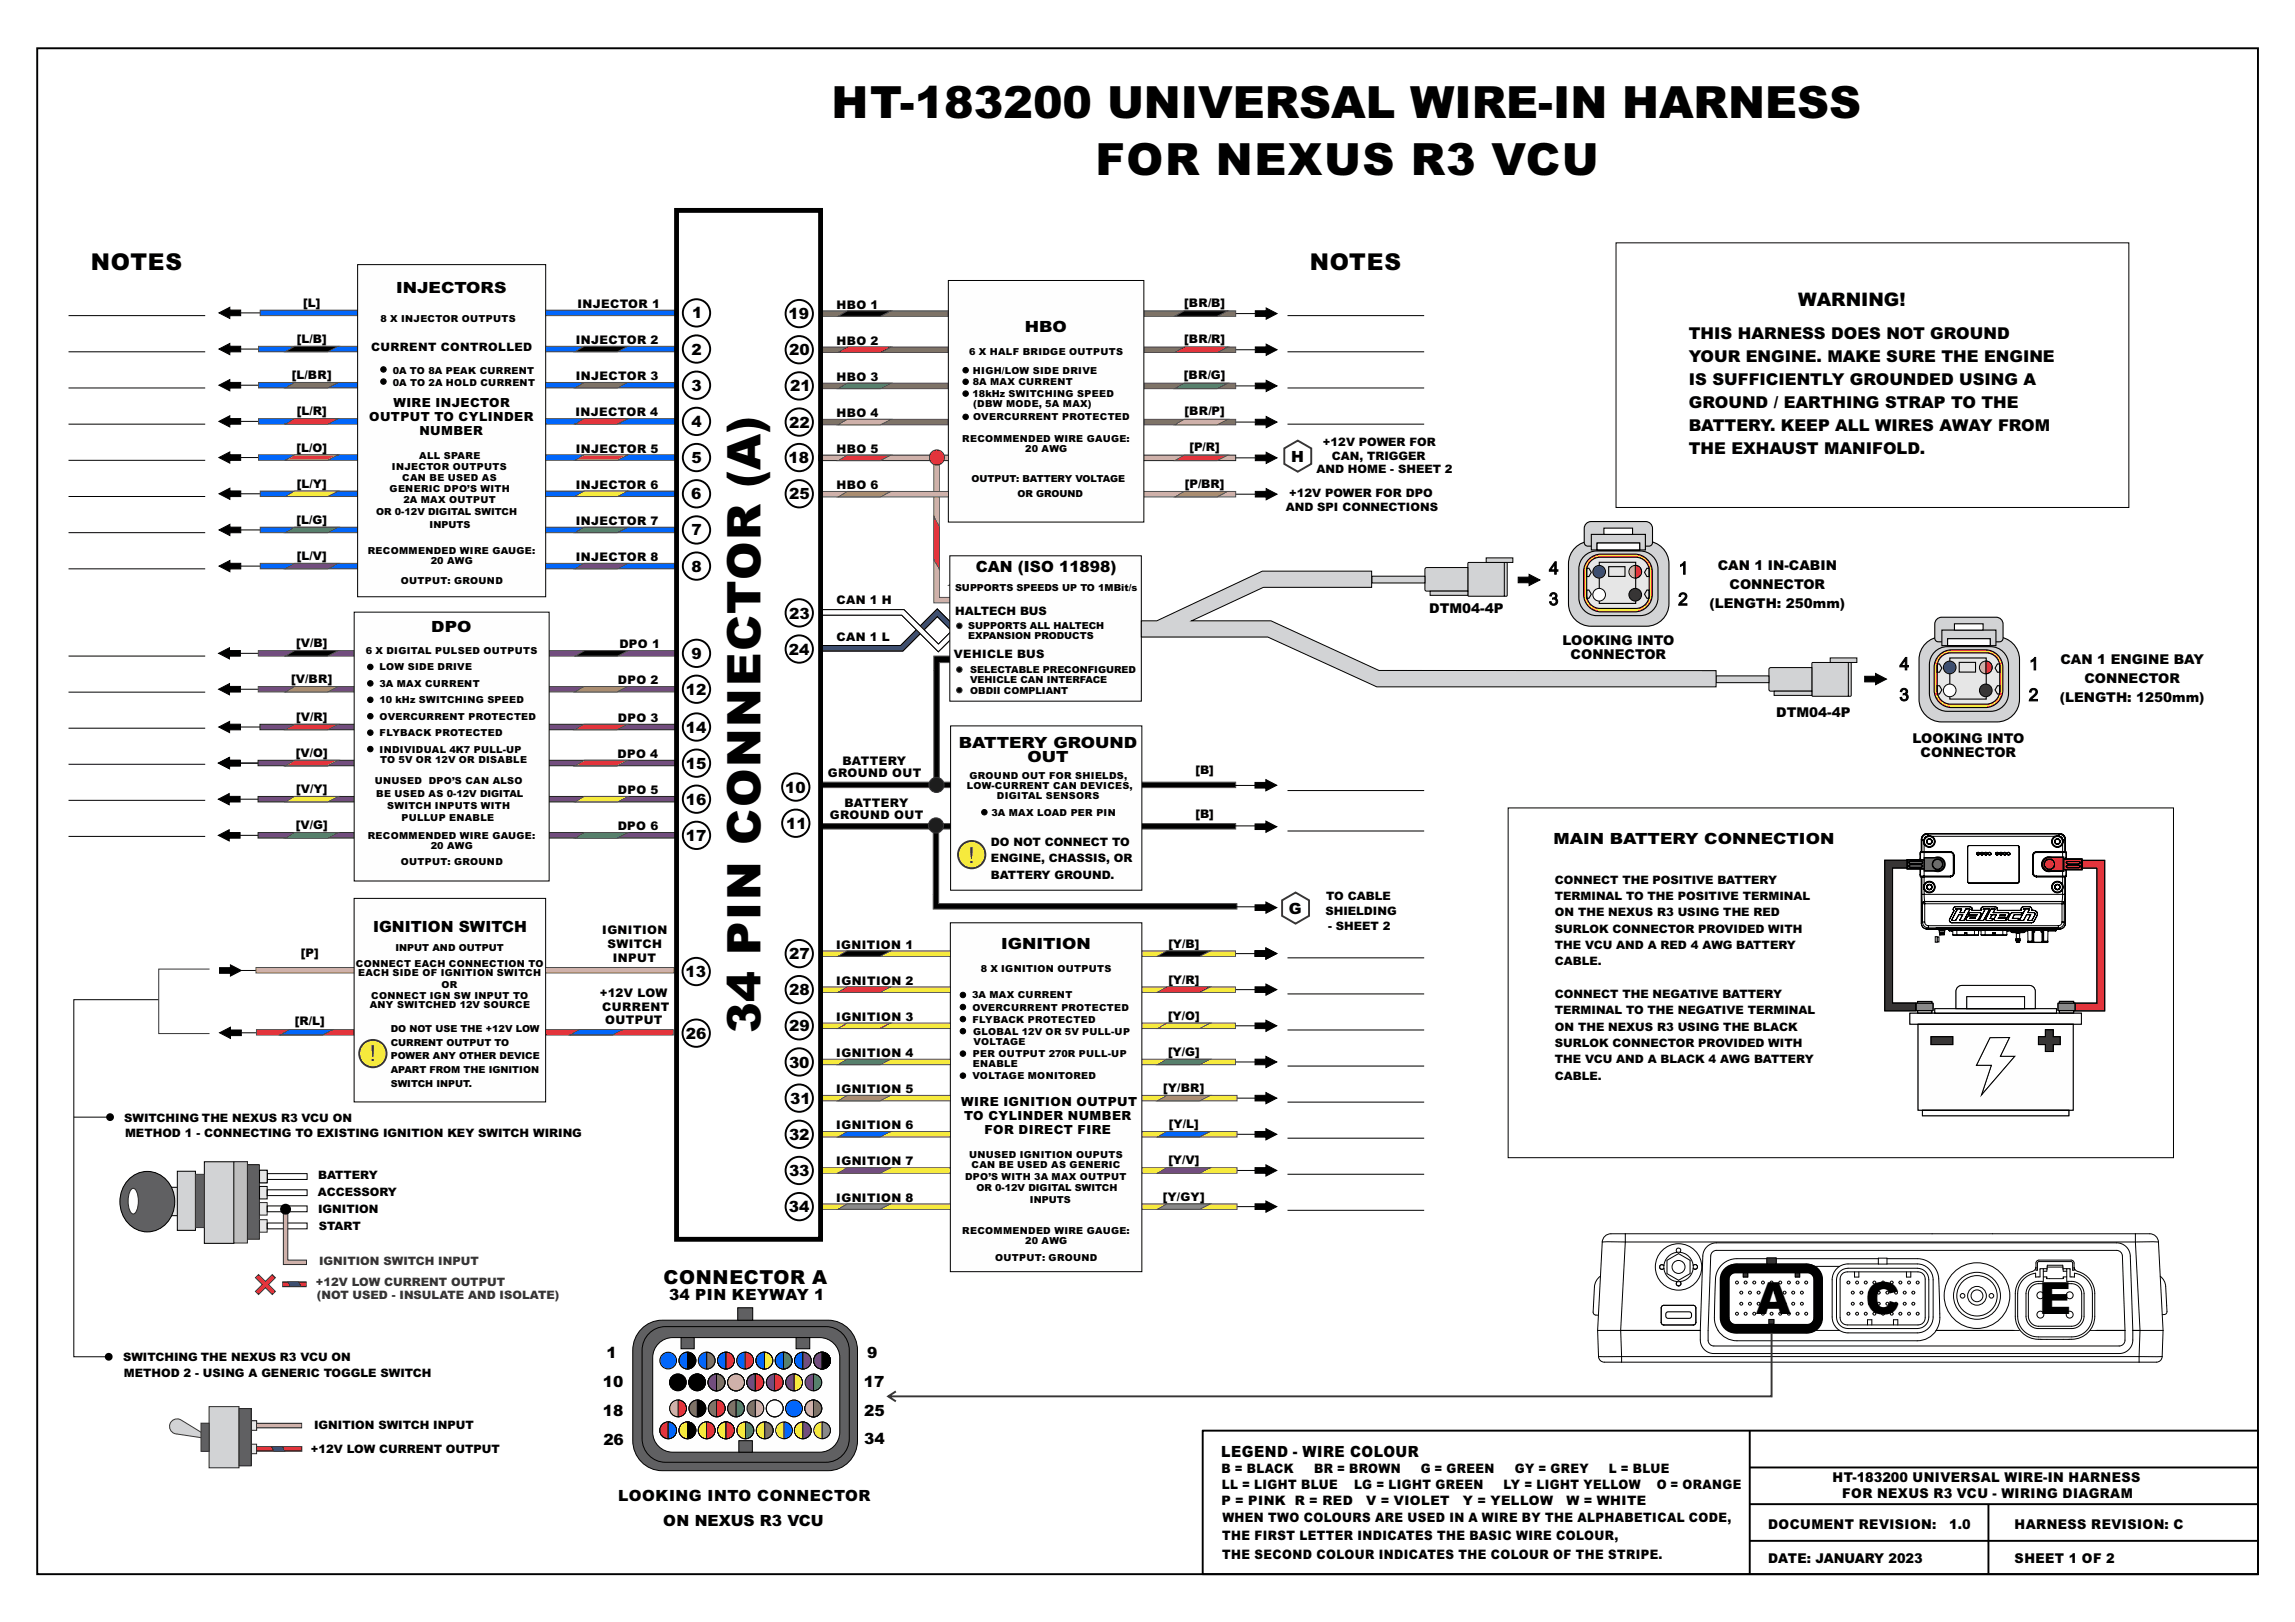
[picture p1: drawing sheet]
<svg xmlns="http://www.w3.org/2000/svg" width="420mm" height="297mm" viewBox="0 0 420 297" stroke-linecap="round" stroke-linejoin="round" font-family="sans-serif">
<defs><g id="words">
<text font-size="8.5" x="139.1" y="188.9" transform="rotate(-90 139.1 188.9)">34 PIN CONNECTOR (A)</text>
<g font-size="8.1">
<text x="152.1" y="21.5">HT-183200 UNIVERSAL WIRE-IN HARNESS</text>
<text x="200.4" y="32">FOR NEXUS R3 VCU</text>
<text x="321.2" y="240.3">A</text>
<text x="341.3" y="240.3">C</text>
<text x="373" y="240.3">E</text>
</g>
<g font-size="4.2">
<text x="16.6" y="49.4">NOTES</text>
<text x="239.6" y="49.4">NOTES</text>
</g>
<text font-size="4.1" fill="#201e1e" x="373.7" y="191.8">+</text>
<g font-size="4" fill="#373435">
<text x="177.2" y="157.8">!</text>
<text x="67.6" y="194.2">!</text>
</g>
<text font-size="3.5" x="121.4" y="234.8">CONNECTOR A</text>
<text font-size="3.4" x="328.9" y="56">WARNING!</text>
<g font-size="3.2">
<text x="283.4" y="105">4</text>
<text x="307.1" y="105">1</text>
<text x="283.3" y="110.7">3</text>
<text x="307" y="110.7">2</text>
<text x="347.5" y="122.5">4</text>
<text x="371.2" y="122.5">1</text>
<text x="347.4" y="128.2">3</text>
<text x="371.1" y="128.2">2</text>
</g>
<g font-size="3">
<text x="308.9" y="62">THIS HARNESS DOES NOT GROUND</text>
<text x="308.9" y="66.2">YOUR ENGINE. MAKE SURE THE ENGINE</text>
<text x="308.9" y="70.4">IS SUFFICIENTLY GROUNDED USING A</text>
<text x="308.9" y="74.6">GROUND / EARTHING STRAP TO THE</text>
<text x="308.9" y="83">THE EXHAUST MANIFOLD.</text>
<text x="308.9" y="78.8">BATTERY. KEEP ALL WIRES AWAY FROM</text>
</g>
<g font-size="2.8">
<text x="72.5" y="53.7">INJECTORS</text>
<text x="126.6" y="58.2">1</text>
<text x="144.3" y="58.4">19</text>
<text x="126.5" y="64.9">2</text>
<text x="144.3" y="65">20</text>
<text x="187.5" y="60.8">HBO</text>
<text x="126.5" y="71.5">3</text>
<text x="144.5" y="71.6">21</text>
<text x="126.5" y="78.1">4</text>
<text x="144.3" y="78.2">22</text>
<text x="126.5" y="84.7">5</text>
<text x="144.3" y="84.8">18</text>
<text x="236.2" y="84.4">H</text>
<text x="126.5" y="91.3">6</text>
<text x="144.3" y="91.3">25</text>
<text x="126.5" y="97.9">7</text>
<text x="126.5" y="104.6">8</text>
<text x="178.5" y="104.6">CAN (ISO 11898)</text>
<text x="144.3" y="113.1">23</text>
<text x="78.9" y="115.6">DPO</text>
<text x="144.3" y="119.7">24</text>
<text x="126.5" y="120.5">9</text>
<text x="125.5" y="127.1">12</text>
<text x="125.4" y="134">14</text>
<text x="175.4" y="136.8">BATTERY GROUND</text>
<text x="125.5" y="140.6">15</text>
<text x="188" y="139.3">OUT</text>
<text x="125.5" y="147.2">16</text>
<text x="143.6" y="145">10</text>
<text x="125.5" y="153.8">17</text>
<text x="143.8" y="151.6">11</text>
<text x="284.2" y="154.4">MAIN BATTERY CONNECTION</text>
<text x="235.8" y="167.1">G</text>
<text x="68.3" y="170.5">IGNITION SWITCH</text>
<text x="183.1" y="173.5">IGNITION</text>
<text x="125.4" y="178.7">13</text>
<text x="144.3" y="175.4">27</text>
<text x="144.3" y="182">28</text>
<text x="125.5" y="190">26</text>
<text x="144.3" y="188.7">29</text>
<text x="144.3" y="195.3">30</text>
<text x="144.5" y="201.9">31</text>
<text x="144.3" y="208.5">32</text>
<text x="144.3" y="215.1">33</text>
<text x="144.3" y="221.7">34</text>
<text x="122.4" y="237.9">34 PIN KEYWAY 1</text>
<text x="110.9" y="248.4">1</text>
<text x="158.6" y="248.4">9</text>
<text x="110.3" y="253.7">10</text>
<text x="158" y="253.7">17</text>
<text x="110.3" y="259">18</text>
<text x="158.1" y="259">25</text>
<text x="110.4" y="264.3">26</text>
<text x="158.1" y="264.1">34</text>
<text x="223.4" y="266.5">LEGEND - WIRE COLOUR</text>
<text x="113.1" y="274.6">LOOKING INTO CONNECTOR</text>
<text x="121.3" y="279.2">ON NEXUS R3 VCU</text>
</g>
<g font-size="2.5">
<text x="314.2" y="104.2">CAN 1 IN-CABIN</text>
<text x="316.4" y="107.7">CONNECTOR</text>
<text x="261.4" y="112.1">DTM04-4P</text>
<text x="312.7" y="111.2">(LENGTH: 250mm)</text>
<text x="285.8" y="118">LOOKING INTO</text>
<text x="287.3" y="120.6">CONNECTOR</text>
<text x="376.9" y="121.5">CAN 1 ENGINE BAY</text>
<text x="381.3" y="125">CONNECTOR</text>
<text x="324.9" y="131.1">DTM04-4P</text>
<text x="376.8" y="128.4">(LENGTH: 1250mm)</text>
<text x="349.8" y="135.9">LOOKING INTO</text>
<text x="351.3" y="138.5">CONNECTOR</text>
<text x="335.2" y="271.2">HT-183200 UNIVERSAL WIRE-IN HARNESS</text>
<text x="337" y="274">FOR NEXUS R3 VCU - WIRING DIAGRAM</text>
<text x="323.4" y="279.6">DOCUMENT REVISION:</text>
<text x="356.6" y="279.6">1.0</text>
<text x="368.5" y="279.6">HARNESS REVISION: C</text>
<text x="323.5" y="285.9">DATE: JANUARY 2023</text>
<text x="368.5" y="285.9">SHEET 1 OF 2</text>
</g>
<g font-size="2.4">
<text x="223.4" y="269.4">B = BLACK</text>
<text x="240.4" y="269.4">BR = BROWN</text>
<text x="259.9" y="269.4">G = GREEN</text>
<text x="277.1" y="269.4">GY = GREY</text>
<text x="294.3" y="269.4">L = BLUE</text>
<text x="223.4" y="275.2">P = PINK R = RED</text>
<text x="223.5" y="272.4">LL = LIGHT BLUE</text>
<text x="247.7" y="272.4">LG = LIGHT GREEN</text>
<text x="249.9" y="275.2">V = VIOLET</text>
<text x="267.6" y="275.2">Y = YELLOW</text>
<text x="275" y="272.4">LY = LIGHT YELLOW</text>
<text x="286.5" y="275.2">W = WHITE</text>
<text x="303.1" y="272.4">O = ORANGE</text>
<text x="223.5" y="281.7">THE FIRST LETTER INDICATES THE BASIC WIRE COLOUR,</text>
<text x="223.6" y="278.3">WHEN TWO COLOURS ARE USED IN A WIRE BY THE ALPHABETICAL CODE,</text>
<text x="223.5" y="285.1">THE SECOND COLOUR INDICATES THE COLOUR OF THE STRIPE.</text>
</g>
<g font-size="2.3">
<text x="67.5" y="77">OUTPUT TO CYLINDER</text>
<text x="72" y="74.5">WIRE INJECTOR</text>
<text x="76.7" y="79.5">NUMBER</text>
<text x="175.8" y="202.4">WIRE IGNITION OUTPUT</text>
<text x="176.4" y="204.8">TO CYLINDER NUMBER</text>
<text x="180.1" y="207.3">FOR DIRECT FIRE</text>
</g>
<g font-size="2.2">
<text x="55.5" y="56.1">[L]</text>
<text x="105.6" y="56.3">INJECTOR 1</text>
<text x="153" y="56.5">HBO 1</text>
<text x="216.6" y="56.1">[BR/B]</text>
<text x="54.3" y="62.7">[L/B]</text>
<text x="105.3" y="62.9">INJECTOR 2</text>
<text x="153" y="63.1">HBO 2</text>
<text x="216.6" y="62.7">[BR/R]</text>
<text x="53.4" y="69.3">[L/BR]</text>
<text x="105.3" y="69.5">INJECTOR 3</text>
<text x="153" y="69.7">HBO 3</text>
<text x="216.5" y="69.3">[BR/G]</text>
<text x="54.3" y="75.9">[L/R]</text>
<text x="105.3" y="76.1">INJECTOR 4</text>
<text x="153" y="76.3">HBO 4</text>
<text x="216.7" y="75.9">[BR/P]</text>
<text x="54.3" y="82.7">[L/O]</text>
<text x="105.3" y="82.9">INJECTOR 5</text>
<text x="153" y="82.9">HBO 5</text>
<text x="217.6" y="82.5">[P/R]</text>
<text x="54.3" y="89.2">[L/Y]</text>
<text x="105.3" y="89.5">INJECTOR 6</text>
<text x="153" y="89.5">HBO 6</text>
<text x="216.7" y="89.3">[P/BR]</text>
<text x="54.3" y="95.8">[L/G]</text>
<text x="105.3" y="96">INJECTOR 7</text>
<text x="54.3" y="102.4">[L/V]</text>
<text x="105.3" y="102.6">INJECTOR 8</text>
<text x="153" y="110.5">CAN 1 H</text>
<text x="54.2" y="118.3">[V/B]</text>
<text x="113.3" y="118.6">DPO 1</text>
<text x="153" y="117.3">CAN 1 L</text>
<text x="53.3" y="124.9">[V/BR]</text>
<text x="113" y="125.1">DPO 2</text>
<text x="54.2" y="131.9">[V/R]</text>
<text x="113" y="132.1">DPO 3</text>
<text x="54.1" y="138.5">[V/O]</text>
<text x="113" y="138.6">DPO 4</text>
<text x="151.4" y="142.1">GROUND OUT</text>
<text x="154.1" y="139.9">BATTERY</text>
<text x="218.7" y="141.6">[B]</text>
<text x="54.2" y="145">[V/Y]</text>
<text x="113" y="145.2">DPO 5</text>
<text x="151.8" y="149.9">GROUND OUT</text>
<text x="154.5" y="147.7">BATTERY</text>
<text x="218.7" y="149.6">[B]</text>
<text x="54.1" y="151.6">[V/G]</text>
<text x="113" y="151.8">DPO 6</text>
<text x="110.2" y="170.9">IGNITION</text>
<text x="111.1" y="173.4">SWITCH</text>
<text x="153" y="173.5">IGNITION 1</text>
<text x="213.7" y="173.3">[Y/B]</text>
<text x="55" y="175">[P]</text>
<text x="112.1" y="175.9">INPUT</text>
<text x="213.7" y="179.9">[Y/R]</text>
<text x="109.7" y="182.4">+12V LOW</text>
<text x="110.1" y="185">CURRENT</text>
<text x="153" y="180.2">IGNITION 2</text>
<text x="53.9" y="187.5">[R/L]</text>
<text x="110.7" y="187.3">OUTPUT</text>
<text x="153" y="186.7">IGNITION 3</text>
<text x="213.7" y="186.5">[Y/O]</text>
<text x="153" y="193.3">IGNITION 4</text>
<text x="213.7" y="193.1">[Y/G]</text>
<text x="153" y="199.9">IGNITION 5</text>
<text x="212.8" y="199.7">[Y/BR]</text>
<text x="153" y="206.5">IGNITION 6</text>
<text x="213.8" y="206.3">[Y/L]</text>
<text x="153" y="213.1">IGNITION 7</text>
<text x="213.7" y="212.9">[Y/V]</text>
<text x="153" y="219.9">IGNITION 8</text>
<text x="212.7" y="219.7">[Y/GY]</text>
</g>
<g font-size="2.1">
<text x="67.9" y="64.3">CURRENT CONTROLLED</text>
<text x="242" y="81.6">+12V POWER FOR</text>
<text x="240.8" y="86.6">AND HOME - SHEET 2</text>
<text x="243.6" y="84.2">CAN, TRIGGER</text>
<text x="235.2" y="93.4">AND SPI CONNECTIONS</text>
<text x="235.8" y="91">+12V POWER FOR DPO</text>
<text x="174.7" y="112.4">HALTECH BUS</text>
<text x="174.5" y="120.3">VEHICLE BUS</text>
<text x="181.3" y="154.7">DO NOT CONNECT TO</text>
<text x="181.3" y="157.7">ENGINE, CHASSIS, OR</text>
<text x="181.3" y="160.7">BATTERY GROUND.</text>
<text x="284.4" y="161.6">CONNECT THE POSITIVE BATTERY</text>
<text x="242.4" y="167.3">SHIELDING</text>
<text x="242.6" y="164.7">TO CABLE</text>
<text x="284.4" y="167.6">ON THE NEXUS R3 USING THE RED</text>
<text x="284.4" y="164.6">TERMINAL TO THE POSITIVE TERMINAL</text>
<text x="243" y="170.1">- SHEET 2</text>
<text x="284.4" y="173.6">THE VCU AND A RED 4 AWG BATTERY</text>
<text x="284.4" y="170.6">SURLOK CONNECTOR PROVIDED WITH</text>
<text x="284.4" y="176.6">CABLE.</text>
<text x="284.4" y="185.5">TERMINAL TO THE NEGATIVE TERMINAL</text>
<text x="284.4" y="182.6">CONNECT THE NEGATIVE BATTERY</text>
<text x="284.4" y="188.5">ON THE NEXUS R3 USING THE BLACK</text>
<text x="284.4" y="191.5">SURLOK CONNECTOR PROVIDED WITH</text>
<text x="284.4" y="197.5">CABLE.</text>
<text x="284.4" y="194.5">THE VCU AND A BLACK 4 AWG BATTERY</text>
<text x="22.7" y="205.2">SWITCHING THE NEXUS R3 VCU ON</text>
<text x="22.9" y="208">METHOD 1 - CONNECTING TO EXISTING IGNITION KEY SWITCH WIRING</text>
<text x="58.2" y="215.7">BATTERY</text>
<text x="58.2" y="218.7">ACCESSORY</text>
<text x="58.2" y="221.8">IGNITION</text>
<text x="58.3" y="224.9">START</text>
<text x="22.5" y="248.9">SWITCHING THE NEXUS R3 VCU ON</text>
<text x="22.6" y="252">METHOD 2 - USING A GENERIC TOGGLE SWITCH</text>
<text x="57.5" y="261.4">IGNITION SWITCH INPUT</text>
<text x="56.9" y="265.8">+12V LOW CURRENT OUTPUT</text>
</g>
<g font-size="2.1" fill="#373435">
<text x="58.4" y="231.4">IGNITION SWITCH INPUT</text>
<text x="57.8" y="235.2">+12V LOW CURRENT OUTPUT</text>
<text x="58" y="237.6">(NOT USED - INSULATE AND ISOLATE)</text>
</g>
<g font-size="1.8">
<text x="69.6" y="58.8">8 X INJECTOR OUTPUTS</text>
<text x="177.3" y="64.9">6 X HALF BRIDGE OUTPUTS</text>
<text x="71.8" y="68.4">0A TO 8A PEAK CURRENT</text>
<text x="71.9" y="70.6">0A TO 2A HOLD CURRENT</text>
<text x="177.9" y="70.5">8A MAX CURRENT</text>
<text x="178" y="68.3">HIGH/LOW SIDE DRIVE</text>
<text x="177.9" y="72.6">18kHz SWITCHING SPEED</text>
<text x="178" y="76.8">OVERCURRENT PROTECTED</text>
<text x="178" y="74.4">(DBW MODE, 5A MAX)</text>
<text x="76.7" y="84">ALL SPARE</text>
<text x="176" y="80.8">RECOMMENDED WIRE GAUGE:</text>
<text x="187.5" y="82.6">20 AWG</text>
<text x="71.7" y="86">INJECTOR OUTPUTS</text>
<text x="73.6" y="88">CAN BE USED AS</text>
<text x="177.7" y="88.2">OUTPUT: BATTERY VOLTAGE</text>
<text x="68.8" y="94.3">OR 0-12V DIGITAL SWITCH</text>
<text x="71.3" y="90.1">GENERIC DPO’S WITH</text>
<text x="73.8" y="92.1">2A MAX OUTPUT</text>
<text x="186.1" y="90.8">OR GROUND</text>
<text x="67.3" y="101.4">RECOMMENDED WIRE GAUGE:</text>
<text x="78.6" y="96.5">INPUTS</text>
<text x="73.3" y="106.9">OUTPUT: GROUND</text>
<text x="78.8" y="103.2">20 AWG</text>
<text x="174.7" y="108">SUPPORTS SPEEDS UP TO 1MBit/s</text>
<text x="66.9" y="119.6">6 X DIGITAL PULSED OUTPUTS</text>
<text x="177.1" y="115.1">SUPPORTS ALL HALTECH</text>
<text x="177.1" y="116.9">EXPANSION PRODUCTS</text>
<text x="69.4" y="125.6">3A MAX CURRENT</text>
<text x="69.4" y="122.6">LOW SIDE DRIVE</text>
<text x="177.5" y="125">VEHICLE CAN INTERFACE</text>
<text x="177.5" y="123.1">SELECTABLE PRECONFIGURED</text>
<text x="69.4" y="128.6">10 kHz SWITCHING SPEED</text>
<text x="69.4" y="131.6">OVERCURRENT PROTECTED</text>
<text x="177.5" y="126.9">OBDII COMPLIANT</text>
<text x="69.4" y="134.6">FLYBACK PROTECTED</text>
<text x="69.4" y="137.6">INDIVIDUAL 4K7 PULL-UP</text>
<text x="68.5" y="143.3">UNUSED</text>
<text x="69.5" y="139.5">TO 5V OR 12V OR DISABLE</text>
<text x="78.4" y="143.3">DPO’S CAN ALSO</text>
<text x="177.4" y="142.5">GROUND OUT FOR SHIELDS,</text>
<text x="68.8" y="145.7">BE USED AS 0-12V DIGITAL</text>
<text x="70.8" y="148">SWITCH INPUTS WITH</text>
<text x="176.9" y="144.3">LOW-CURRENT CAN DEVICES,</text>
<text x="181.4" y="149.2">3A MAX LOAD PER PIN</text>
<text x="182.4" y="146.1">DIGITAL SENSORS</text>
<text x="67.3" y="153.4">RECOMMENDED WIRE GAUGE:</text>
<text x="73.4" y="150.2">PULLUP ENABLE</text>
<text x="78.8" y="155.2">20 AWG</text>
<text x="73.3" y="158.3">OUTPUT: GROUND</text>
<text x="72.3" y="173.9">INPUT AND OUTPUT</text>
<text x="65.1" y="176.9">CONNECT EACH CONNECTION TO</text>
<text x="65.5" y="178.5">EACH SIDE OF IGNITION SWITCH</text>
<text x="179.4" y="177.9">8 X IGNITION OUTPUTS</text>
<text x="67.6" y="184.4">ANY SWITCHED 12V SOURCE</text>
<text x="67.9" y="182.7">CONNECT IGN SW INPUT TO</text>
<text x="80.8" y="180.6">OR</text>
<text x="177.8" y="182.6">3A MAX CURRENT</text>
<text x="177.9" y="184.8">OVERCURRENT PROTECTED</text>
<text x="71.5" y="191.3">CURRENT OUTPUT TO</text>
<text x="71.5" y="188.8">DO NOT USE THE +12V LOW</text>
<text x="177.9" y="187">FLYBACK PROTECTED</text>
<text x="178" y="189.2">GLOBAL 12V OR 5V PULL-UP</text>
<text x="178.1" y="191.1">VOLTAGE</text>
<text x="71.5" y="193.8">POWER ANY OTHER DEVICE</text>
<text x="71.5" y="196.3">APART FROM THE IGNITION</text>
<text x="177.9" y="197.4">VOLTAGE MONITORED</text>
<text x="178" y="195.2">ENABLE</text>
<text x="178" y="193.4">PER OUTPUT 270R PULL-UP</text>
<text x="71.5" y="198.8">SWITCH INPUT.</text>
<text x="176.5" y="215.8">DPO’S WITH 3A MAX OUTPUT</text>
<text x="177.3" y="211.7">UNUSED IGNITION OUPUTS</text>
<text x="177.7" y="213.7">CAN BE USED AS GENERIC</text>
<text x="178.6" y="217.9">OR 0-12V DIGITAL SWITCH</text>
<text x="188.4" y="220.1">INPUTS</text>
<text x="176" y="225.8">RECOMMENDED WIRE GAUGE:</text>
<text x="187.5" y="227.6">20 AWG</text>
<text x="182" y="230.7">OUTPUT: GROUND</text>
</g>
</g></defs>
<path d="M44.1 177.5h14.2M44.1 188.9h14.2" fill="none" stroke="#000" stroke-width=".18"/>
<path d="M40.2 177h2v-.5l1.9 1-1.9 1v-.5h-2zM40.2 188.9l2-1v.5h1.9v1h-1.9v.5z" fill="#000" stroke="#000" stroke-width=".18"/>
<path d="M170.8 83.7h1v25.6h17.1v1h-18.1z" fill-rule="evenodd" fill="#f7adaf" stroke="#504e4f" stroke-width=".18"/>
<path d="M150.1 118.1h14.6l6.7-6.7 6.4 6.3 6.3-6.3 3.5 3.4v1.4l-3.4-3.4-6.3 6.4-6.4-6.4-6.3 6.3h-15.1z" fill-rule="evenodd" fill="#3e4095" stroke="#000" stroke-width=".18"/>
<path d="M150.1 111.5h15.3l6.3 6.3 6.4-6.4 6.3 6.4 3.2-3.2v1.4l-3.3 3.2-6.3-6.3-6.4 6.3-6.7-6.7h-14.8z" fill-rule="evenodd" fill="#fefefe" stroke="#000" stroke-width=".18"/>
<path d="M6.8 8.8h406.2v279.1h-406.2z" fill="none" stroke="#000" stroke-width=".35"/>
<path d="M44 57.2h14.2" fill="none" stroke="#000" stroke-width=".18"/>
<path d="M47.6 56.7h75.9v1h-75.9z" fill-rule="evenodd" fill="#06f" stroke="#504e4f" stroke-width=".18"/>
<path d="M40 57.2l2-1v.5h2v1h-2v.6zM40 63.8l2-1v.5h2v1.1h-2v.5z" fill="#000" stroke="#000" stroke-width=".18"/>
<path d="M44 63.8h14.2" fill="none" stroke="#000" stroke-width=".18"/>
<path d="M47.3 63.3h76.2v1h-76.2z" fill-rule="evenodd" fill="#06f" stroke="#504e4f" stroke-width=".18"/>
<g fill="#000" stroke="#504e4f" stroke-width=".18">
<path d="M52.2 64.3l1.7-1h8l-2 1z" fill-rule="evenodd"/>
<path d="M105.2 64.3l1.7-1h8l-2 1z" fill-rule="evenodd"/>
</g>
<path d="M44 70.5h14.2" fill="none" stroke="#000" stroke-width=".18"/>
<path d="M40 70.5l2-1.1v.5h2v1.1h-2v.5z" fill="#000" stroke="#000" stroke-width=".18"/>
<path d="M47.3 70h76.2v1h-76.2z" fill-rule="evenodd" fill="#06f" stroke="#504e4f" stroke-width=".18"/>
<g fill="#847059" stroke="#504e4f" stroke-width=".18">
<path d="M105.2 71l1.7-1h8l-2 1z" fill-rule="evenodd"/>
<path d="M52.2 71l1.7-1h8l-2 1z" fill-rule="evenodd"/>
</g>
<path d="M44 83.7h14.2" fill="none" stroke="#000" stroke-width=".18"/>
<path d="M40 83.7l2-1v.5h2v1h-2v.5z" fill="#000" stroke="#000" stroke-width=".18"/>
<path d="M47.3 83.2h76.2v1h-76.2z" fill-rule="evenodd" fill="#06f" stroke="#504e4f" stroke-width=".18"/>
<g fill="#f58634" stroke="#504e4f" stroke-width=".18">
<path d="M52.2 84.2l1.7-1h8l-2 1z" fill-rule="evenodd"/>
<path d="M105.2 84.2l1.7-1h8l-2 1z" fill-rule="evenodd"/>
</g>
<path d="M44 77.1h14.2" fill="none" stroke="#000" stroke-width=".18"/>
<path d="M40 77.1l2-1v.5h2v1h-2v.5z" fill="#000" stroke="#000" stroke-width=".18"/>
<path d="M47.3 76.6h76.2v1h-76.2z" fill-rule="evenodd" fill="#06f" stroke="#504e4f" stroke-width=".18"/>
<g fill="#ed3237" stroke="#504e4f" stroke-width=".18">
<path d="M52.2 77.6l1.7-1h8l-2 1z" fill-rule="evenodd"/>
<path d="M105.2 77.6l1.7-1h8l-2 1z" fill-rule="evenodd"/>
</g>
<path d="M44 103.5h14.2" fill="none" stroke="#000" stroke-width=".18"/>
<path d="M47.6 103h76.2v1h-76.2z" fill-rule="evenodd" fill="#06f" stroke="#504e4f" stroke-width=".18"/>
<g fill="#6e4d8b" stroke="#504e4f" stroke-width=".18">
<path d="M52.2 104l1.7-1h8l-2 1z" fill-rule="evenodd"/>
<path d="M105.2 104l1.7-1h8l-2 1z" fill-rule="evenodd"/>
</g>
<path d="M40.1 103.5l2-1v.5h1.9v1.1h-1.9v.5z" fill="#000" stroke="#000" stroke-width=".18"/>
<path d="M44 96.9h14.2" fill="none" stroke="#000" stroke-width=".18"/>
<path d="M47.6 96.4h75.9v1h-75.9z" fill-rule="evenodd" fill="#06f" stroke="#504e4f" stroke-width=".18"/>
<g fill="#00a859" stroke="#504e4f" stroke-width=".18">
<path d="M52.2 97.4l1.7-1h8l-2 1z" fill-rule="evenodd"/>
<path d="M105.2 97.4l1.7-1h8l-2 1z" fill-rule="evenodd"/>
</g>
<path d="M40.1 96.9l2-1v.5h1.9v1h-1.9v.6z" fill="#000" stroke="#000" stroke-width=".18"/>
<path d="M44 90.3h14.2" fill="none" stroke="#000" stroke-width=".18"/>
<path d="M47.6 89.8h75.9v1h-75.9z" fill-rule="evenodd" fill="#06f" stroke="#504e4f" stroke-width=".18"/>
<g fill="#fff212" stroke="#504e4f" stroke-width=".18">
<path d="M52.2 90.8l1.7-1h8l-2 1z" fill-rule="evenodd"/>
<path d="M105.2 90.8l1.7-1h8l-2 1z" fill-rule="evenodd"/>
</g>
<path d="M40.1 90.3l2-1v.5h1.9v1h-1.9v.5z" fill="#000" stroke="#000" stroke-width=".18"/>
<g fill="none" stroke="#000" stroke-width=".35">
<circle cx="127.4" cy="57.2" r="2.5"/>
<circle cx="127.4" cy="70.5" r="2.5"/>
<circle cx="127.4" cy="77.1" r="2.5"/>
<circle cx="127.4" cy="63.8" r="2.5"/>
<circle cx="127.4" cy="90.3" r="2.5"/>
<circle cx="127.4" cy="96.9" r="2.5"/>
<circle cx="127.4" cy="83.7" r="2.5"/>
<circle cx="127.4" cy="103.5" r="2.5"/>
<circle cx="145.6" cy="150.6" r="2.5"/>
<circle cx="145.6" cy="144" r="2.5"/>
</g>
<g fill="#000" stroke="#504e4f" stroke-width=".18">
<path d="M150.1 150.6h75.9v1h-75.9z" fill-rule="evenodd"/>
<path d="M150.1 143.1h75.9v1h-75.9z" fill-rule="evenodd"/>
</g>
<path d="M46.8 177h76.5v1h-76.5z" fill-rule="evenodd" fill="#f7adaf" stroke="#504e4f" stroke-width=".18"/>
<circle cx="127.4" cy="177.7" r="2.5" fill="none" stroke="#000" stroke-width=".35"/>
<path d="M44 133h14.1" fill="none" stroke="#000" stroke-width=".18"/>
<path d="M47.6 132.5h75.9v1h-75.9z" fill-rule="evenodd" fill="#6e4d8b" stroke="#201e1e" stroke-width=".18"/>
<g fill="#ed3237" stroke="#504e4f" stroke-width=".18">
<path d="M52.2 133.5l1.7-1h8l-2 1z" fill-rule="evenodd"/>
<path d="M105.1 133.5l1.7-1h8l-1.9 1z" fill-rule="evenodd"/>
</g>
<path d="M40 133l2-1v.5h2v1h-2v.5zM40 139.6l2-1v.5h2v1h-2v.5z" fill="#000" stroke="#000" stroke-width=".18"/>
<path d="M44 139.6h14.1" fill="none" stroke="#000" stroke-width=".18"/>
<g fill="#a98f71" stroke="#504e4f" stroke-width=".18">
<path d="M52.2 140.1l1.7-1h8l-2 1z" fill-rule="evenodd"/>
<path d="M105.1 140.1l1.7-1h8l-1.9 1z" fill-rule="evenodd"/>
</g>
<path d="M43.9 139.6h14.2" fill="none" stroke="#000" stroke-width=".18"/>
<path d="M39.9 139.6l2-1.1v.6h2v1h-2v.5z" fill="#000" stroke="#000" stroke-width=".18"/>
<path d="M47.2 139.1h76.2v1h-76.2z" fill-rule="evenodd" fill="#6e4d8b" stroke="#201e1e" stroke-width=".18"/>
<g fill="#f58634" stroke="#504e4f" stroke-width=".18">
<path d="M52.2 140.1l1.7-1h8l-2 1z" fill-rule="evenodd"/>
<path d="M105.2 140.1l1.7-1h8l-2 1z" fill-rule="evenodd"/>
</g>
<path d="M43.9 146.2h14.2" fill="none" stroke="#000" stroke-width=".18"/>
<path d="M39.9 146.2l2-1v.5h2v1h-2v.5z" fill="#000" stroke="#000" stroke-width=".18"/>
<path d="M47.2 145.7h76.3v1h-76.3z" fill-rule="evenodd" fill="#6e4d8b" stroke="#201e1e" stroke-width=".18"/>
<g fill="#fff212" stroke="#504e4f" stroke-width=".18">
<path d="M105.2 146.7l1.7-1h8l-2 1z" fill-rule="evenodd"/>
<path d="M52.2 146.7l1.7-1h8l-2 1z" fill-rule="evenodd"/>
</g>
<path d="M215.5 83.8h14.1" fill="none" stroke="#000" stroke-width=".18"/>
<path d="M229.6 83.2h2v-.5l2 1.1-2 1v-.5h-2z" fill="#000" stroke="#000" stroke-width=".18"/>
<path d="M149.8 83.3h76.2v1h-76.2z" fill-rule="evenodd" fill="#f7adaf" stroke="#201e1e" stroke-width=".18"/>
<g fill="#ed3237" stroke="#504e4f" stroke-width=".18">
<path d="M153.3 84.3l1.7-1h8l-1.9 1z" fill-rule="evenodd"/>
<path d="M214.9 84.3l1.7-1h8l-1.9 1z" fill-rule="evenodd"/>
</g>
<path d="M43.9 152.8h14.2" fill="none" stroke="#000" stroke-width=".18"/>
<path d="M39.9 152.8l2-1v.5h2v1h-2v.5z" fill="#000" stroke="#000" stroke-width=".18"/>
<path d="M47.2 152.3h76.2v1h-76.2z" fill-rule="evenodd" fill="#6e4d8b" stroke="#201e1e" stroke-width=".18"/>
<g fill="#00a859" stroke="#504e4f" stroke-width=".18">
<path d="M52.2 153.3l1.7-1h8l-2 1z" fill-rule="evenodd"/>
<path d="M105.2 153.3l1.7-1h8l-2 1z" fill-rule="evenodd"/>
</g>
<path d="M44 119.5h14.1" fill="none" stroke="#000" stroke-width=".18"/>
<path d="M40 119.5l2-1v.5h2v1h-2v.5z" fill="#000" stroke="#000" stroke-width=".18"/>
<path d="M47.3 119h76.2v1h-76.2z" fill-rule="evenodd" fill="#6e4d8b" stroke="#504e4f" stroke-width=".18"/>
<g fill="#000" stroke="#504e4f" stroke-width=".18">
<path d="M52.2 120l1.7-1h8l-2 1z" fill-rule="evenodd"/>
<path d="M105.2 120l1.7-1h8l-1.9 1z" fill-rule="evenodd"/>
</g>
<circle cx="127.4" cy="119.5" r="2.5" fill="none" stroke="#000" stroke-width=".35"/>
<path d="M44 126.1h14.1" fill="none" stroke="#000" stroke-width=".18"/>
<path d="M40 126.1l2-1.1v.6h2v1h-2v.5z" fill="#000" stroke="#000" stroke-width=".18"/>
<path d="M47.2 125.6h76.3v1h-76.3z" fill-rule="evenodd" fill="#6e4d8b" stroke="#504e4f" stroke-width=".18"/>
<g fill="#a98f71" stroke="#504e4f" stroke-width=".18">
<path d="M52.2 126.6l1.7-1h8l-2 1z" fill-rule="evenodd"/>
<path d="M105.1 126.6l1.7-1h8l-1.9 1z" fill-rule="evenodd"/>
</g>
<g fill="none" stroke="#000" stroke-width=".35">
<circle cx="146.2" cy="83.7" r="2.5"/>
<circle cx="127.4" cy="133" r="2.5"/>
<circle cx="127.4" cy="126.1" r="2.5"/>
<circle cx="127.4" cy="139.6" r="2.5"/>
<circle cx="127.4" cy="152.8" r="2.5"/>
<circle cx="127.4" cy="146.2" r="2.5"/>
</g>
<path d="M229.6 174.4h-14.2" fill="none" stroke="#000" stroke-width=".18"/>
<path d="M150.1 173.9h75.9v1h-75.9z" fill-rule="evenodd" fill="#ffe81a" stroke="#504e4f" stroke-width=".18"/>
<g fill="#000" stroke="#504e4f" stroke-width=".18">
<path d="M153.2 174.9l1.7-1h8l-1.9 1z" fill-rule="evenodd"/>
<path d="M211.7 174.9l1.7-1h8l-1.9 1z" fill-rule="evenodd"/>
</g>
<path d="M229.6 173.9h2v-.5l1.9 1-1.9 1.1v-.6h-2z" fill="#000" stroke="#000" stroke-width=".18"/>
<path d="M229.6 194.2h-14.2" fill="none" stroke="#000" stroke-width=".18"/>
<path d="M150.1 193.7h75.9v1h-75.9z" fill-rule="evenodd" fill="#ffe81a" stroke="#504e4f" stroke-width=".18"/>
<g fill="#00a859" stroke="#504e4f" stroke-width=".18">
<path d="M211.7 194.7l1.7-1h8l-1.9 1z" fill-rule="evenodd"/>
<path d="M153.3 194.7l1.7-1h8l-2 1z" fill-rule="evenodd"/>
</g>
<path d="M229.6 193.7h2v-.5l2 1-2 1.1v-.5h-2z" fill="#000" stroke="#000" stroke-width=".18"/>
<path d="M229.6 187.6h-14.2" fill="none" stroke="#000" stroke-width=".18"/>
<path d="M150.1 187.1h75.9v1h-75.9z" fill-rule="evenodd" fill="#ffe81a" stroke="#504e4f" stroke-width=".18"/>
<g fill="#f90" stroke="#504e4f" stroke-width=".18">
<path d="M211.7 188.1l1.7-1h8l-1.9 1z" fill-rule="evenodd"/>
<path d="M153.3 188.1l1.7-1h8l-2 1z" fill-rule="evenodd"/>
</g>
<path d="M229.6 187.1h2v-.5l2 1-2 1.1v-.6h-2z" fill="#000" stroke="#000" stroke-width=".18"/>
<path d="M229.6 181h-14.2" fill="none" stroke="#000" stroke-width=".18"/>
<path d="M150.1 180.5h75.9v1h-75.9z" fill-rule="evenodd" fill="#ffe81a" stroke="#504e4f" stroke-width=".18"/>
<g fill="#f00" stroke="#504e4f" stroke-width=".18">
<path d="M211.7 181.5l1.7-1h8l-1.9 1z" fill-rule="evenodd"/>
<path d="M153.3 181.5l1.7-1h8l-2 1z" fill-rule="evenodd"/>
</g>
<path d="M229.6 173.9h2v-.5l2 1-2 1v-.5h-2zM229.6 180.5h2v-.5l2 1-2 1v-.5h-2zM229.6 200.4h2v-.6l2 1.1-2 1v-.5h-2z" fill="#000" stroke="#000" stroke-width=".18"/>
<path d="M229.6 200.9h-14.2" fill="none" stroke="#000" stroke-width=".18"/>
<path d="M150 200.4h76.3v1h-76.3z" fill-rule="evenodd" fill="#fff212" stroke="#504e4f" stroke-width=".18"/>
<g fill="#a98f71" stroke="#504e4f" stroke-width=".18">
<path d="M211.7 201.4l1.7-1h8l-1.9 1z" fill-rule="evenodd"/>
<path d="M153.3 201.4l1.7-1h8l-2 1z" fill-rule="evenodd"/>
</g>
<path d="M229.6 207.5h-14.2" fill="none" stroke="#000" stroke-width=".18"/>
<path d="M229.6 207h2v-.5l2 1-2 1v-.5h-2z" fill="#000" stroke="#000" stroke-width=".18"/>
<path d="M150 207h76.3v1h-76.3z" fill-rule="evenodd" fill="#fff212" stroke="#504e4f" stroke-width=".18"/>
<g fill="#06f" stroke="#504e4f" stroke-width=".18">
<path d="M153.3 208l1.7-1h8l-2 1z" fill-rule="evenodd"/>
<path d="M211.7 208l1.7-1h8l-1.9 1z" fill-rule="evenodd"/>
</g>
<path d="M229.6 220.7h-14.2" fill="none" stroke="#000" stroke-width=".18"/>
<path d="M229.6 220.2h2v-.5l2 1-2 1v-.5h-2z" fill="#000" stroke="#000" stroke-width=".18"/>
<path d="M150 220.2h76.3v1h-76.3z" fill-rule="evenodd" fill="#fff212" stroke="#504e4f" stroke-width=".18"/>
<g fill="#848688" stroke="#504e4f" stroke-width=".18">
<path d="M211.7 221.2l1.7-1h8l-1.9 1z" fill-rule="evenodd"/>
<path d="M153.3 221.2l1.7-1h8l-2 1z" fill-rule="evenodd"/>
</g>
<path d="M229.6 214.1h-14.2" fill="none" stroke="#000" stroke-width=".18"/>
<path d="M229.6 213.6h2v-.5l2 1-2 1v-.5h-2z" fill="#000" stroke="#000" stroke-width=".18"/>
<path d="M150 213.6h76.3v1h-76.3z" fill-rule="evenodd" fill="#fff212" stroke="#504e4f" stroke-width=".18"/>
<g fill="#a8518a" stroke="#504e4f" stroke-width=".18">
<path d="M211.7 214.6l1.7-1h8l-1.9 1z" fill-rule="evenodd"/>
<path d="M153.3 214.6l1.7-1h8l-2 1z" fill-rule="evenodd"/>
</g>
<circle cx="146.2" cy="118.7" r="2.5" fill="none" stroke="#000" stroke-width=".35"/>
<path d="M229.6 77.2h-14.1" fill="none" stroke="#000" stroke-width=".18"/>
<path d="M150.1 76.7h75.9v1h-75.9z" fill-rule="evenodd" fill="#847059" stroke="#504e4f" stroke-width=".18"/>
<g fill="#f7adaf" stroke="#504e4f" stroke-width=".18">
<path d="M214.9 77.7l1.7-1h8l-1.9 1z" fill-rule="evenodd"/>
<path d="M153.3 77.7l1.7-1h8l-2 1z" fill-rule="evenodd"/>
</g>
<path d="M229.6 70.6h-14.1" fill="none" stroke="#000" stroke-width=".18"/>
<path d="M150.1 70.1h75.9v1h-75.9z" fill-rule="evenodd" fill="#847059" stroke="#504e4f" stroke-width=".18"/>
<g fill="#00a859" stroke="#504e4f" stroke-width=".18">
<path d="M214.9 71.1l1.7-1h8l-1.9 1z" fill-rule="evenodd"/>
<path d="M153.3 71.1l1.7-1h8l-2 1z" fill-rule="evenodd"/>
</g>
<path d="M229.6 64h-14.1" fill="none" stroke="#000" stroke-width=".18"/>
<path d="M150.1 63.5h75.9v1h-75.9z" fill-rule="evenodd" fill="#847059" stroke="#504e4f" stroke-width=".18"/>
<g fill="#f00" stroke="#504e4f" stroke-width=".18">
<path d="M214.9 64.5l1.7-1h8l-1.9 1z" fill-rule="evenodd"/>
<path d="M153.3 64.5l1.7-1h8l-2 1z" fill-rule="evenodd"/>
</g>
<path d="M229.6 57.4h-14.1" fill="none" stroke="#000" stroke-width=".18"/>
<path d="M150.1 56.9h75.9v1h-75.9z" fill-rule="evenodd" fill="#847059" stroke="#504e4f" stroke-width=".18"/>
<g fill="#000" stroke="#504e4f" stroke-width=".18">
<path d="M153.3 57.9l1.7-1h8l-2 1z" fill-rule="evenodd"/>
<path d="M214.9 57.9l1.7-1h8l-1.9 1z" fill-rule="evenodd"/>
</g>
<g fill="none" stroke="#000" stroke-width=".35">
<circle cx="146.2" cy="57.4" r="2.5"/>
<circle cx="146.2" cy="77.2" r="2.5"/>
<circle cx="146.2" cy="70.6" r="2.5"/>
<circle cx="146.2" cy="64" r="2.5"/>
<circle cx="146.2" cy="112.1" r="2.5"/>
</g>
<path d="M215.5 90.4h14.1" fill="none" stroke="#000" stroke-width=".18"/>
<path d="M150.1 89.9h75.9v1h-75.9z" fill-rule="evenodd" fill="#f7adaf" stroke="#504e4f" stroke-width=".18"/>
<path d="M229.6 89.9h2v-.5l2 1-2 1v-.5h-2z" fill="#000" stroke="#000" stroke-width=".18"/>
<circle cx="146.2" cy="90.3" r="2.5" fill="none" stroke="#000" stroke-width=".35"/>
<path d="M46.9 188.3h76.3v1h-76.3z" fill-rule="evenodd" fill="#ed3237" stroke="#504e4f" stroke-width=".18"/>
<path d="M51.2 189.3l1.7-1h8l-1.9 1z" fill-rule="evenodd" fill="#06f" stroke="#504e4f" stroke-width=".18"/>
<g fill="none" stroke="#000" stroke-width=".35">
<circle cx="146.2" cy="174.4" r="2.5"/>
<circle cx="127.4" cy="189" r="2.5"/>
<circle cx="146.2" cy="194.2" r="2.5"/>
<circle cx="146.2" cy="187.6" r="2.5"/>
<circle cx="146.2" cy="181" r="2.5"/>
<circle cx="146.2" cy="214.1" r="2.5"/>
<circle cx="146.2" cy="207.5" r="2.5"/>
<circle cx="146.2" cy="200.9" r="2.5"/>
<circle cx="146.2" cy="220.7" r="2.5"/>
</g>
<path d="M65.4 48.4h34.4v60.8h-34.4z" fill-rule="evenodd" fill="#fefefe" stroke="#000" stroke-width=".18"/>
<g fill="#000" stroke="#000" stroke-width=".18">
<circle cx="70.1" cy="67.6" r=".5"/>
<circle cx="70.1" cy="69.8" r=".5"/>
</g>
<g fill="none" stroke="#000" stroke-width=".18">
<path d="M12.5 57.7h25M235.5 57.7h25M12.5 77.6h25M12.5 71h25M12.5 64.3h25M235.5 77.6h25M235.5 71h25M235.5 64.3h25M12.5 97.4h25M12.5 90.8h25M12.5 84.2h25M12.5 104h25"/>
<path d="M12.5 139.8h25M12.5 133.2h25M12.5 126.6h25M12.5 120h25M12.5 153h25M12.5 146.4h25M235.5 175.2h25M235.5 195h25M235.5 188.4h25M235.5 181.8h25M235.5 214.8h25M235.5 208.2h25"/>
<path d="M235.5 201.6h25M235.5 221.4h25"/>
</g>
<path d="M229.6 56.8h2v-.5l2 1.1-2 1v-.5h-2zM229.6 76.7h2v-.5l2 1-2 1v-.5h-2zM229.6 70.1h2v-.5l2 1-2 1v-.5h-2zM229.6 63.5h2v-.6l2 1.1-2 1v-.5h-2z" fill="#000" stroke="#000" stroke-width=".18"/>
<path d="M220 261.7h193v26.2h-193zM320.1 268.4h92.9M320.1 275.1h92.9M320.1 261.7v26.2M363.7 275.1v12.7M320.1 281.8h92.9" fill="none" stroke="#000" stroke-width=".35"/>
<path d="M77.8 122.3l1.7-1h8l-2 1z" fill-rule="evenodd" fill="#000" stroke="#504e4f" stroke-width=".18"/>
<path d="M64.8 112h35.6v49.1h-35.6z" fill-rule="evenodd" fill="#fefefe" stroke="#000" stroke-width=".18"/>
<g fill="#000" stroke="#000" stroke-width=".18">
<circle cx="67.7" cy="131" r=".5"/>
<circle cx="67.7" cy="137" r=".5"/>
<circle cx="67.7" cy="128" r=".5"/>
<circle cx="67.7" cy="134" r=".5"/>
<circle cx="67.7" cy="125" r=".5"/>
<circle cx="67.7" cy="122" r=".5"/>
</g>
<path d="M173.8 168.8h35.1v63.8h-35.1z" fill-rule="evenodd" fill="#fefefe" stroke="#000" stroke-width=".18"/>
<g fill="#000" stroke="#000" stroke-width=".18">
<circle cx="176.1" cy="188.6" r=".5"/>
<circle cx="176.1" cy="186.4" r=".5"/>
<circle cx="176.1" cy="184.2" r=".5"/>
<circle cx="176.1" cy="192.7" r=".5"/>
<circle cx="176.1" cy="182" r=".5"/>
</g>
<path d="M190.5 64.8l1.7-1h8l-2 1z" fill-rule="evenodd" fill="#000" stroke="#504e4f" stroke-width=".18"/>
<path d="M173.5 51.3h35.7v44.2h-35.7z" fill-rule="evenodd" fill="#fefefe" stroke="#000" stroke-width=".18"/>
<g fill="#000" stroke="#000" stroke-width=".18">
<circle cx="176.6" cy="67.7" r=".5"/>
<circle cx="176.6" cy="76.3" r=".5"/>
<circle cx="176.6" cy="72" r=".5"/>
<circle cx="176.6" cy="69.8" r=".5"/>
</g>
<path d="M104.2 189.3l1.8-1h8l-2 1z" fill-rule="evenodd" fill="#06f" stroke="#504e4f" stroke-width=".18"/>
<circle cx="176.1" cy="196.8" r=".5" fill="#000" stroke="#000" stroke-width=".18"/>
<path d="M150.1 118.1h14.6l6.7-6.7 6.4 6.3 6.3-6.3 3.5 3.4v1.4l-3.4-3.4-6.3 6.4-6.4-6.4-6.3 6.3h-15.1z" fill-rule="evenodd" fill="#3e4095" stroke="#000" stroke-width=".18"/>
<path d="M150.1 111.5h15.3l6.3 6.3 6.4-6.4 6.3 6.4 3.2-3.2v1.4l-3.3 3.2-6.3-6.3-6.4 6.3-6.7-6.7h-14.8z" fill-rule="evenodd" fill="#fefefe" stroke="#000" stroke-width=".18"/>
<g fill="#a98f71" stroke="#504e4f" stroke-width=".18">
<path d="M214.9 90.9l1.7-1h8l-1.9 1z" fill-rule="evenodd"/>
<path d="M153.3 90.9l1.7-1h8l-1.9 1z" fill-rule="evenodd"/>
</g>
<path d="M117.3 243.1a5.3 5.3 0 0 1 3.8-1.6h30.4a5.5 5.5 0 0 1 5.4 5.5v16.5a5.5 5.5 0 0 1-5.4 5.5h-30.4a5.5 5.5 0 0 1-5.4-5.5v-16.5a5.6 5.6 0 0 1 1.6-3.9z" fill-rule="evenodd" fill="#606062" stroke="#000" stroke-width=".18"/>
<path d="M120.5 245.7a3.7 3.7 0 0 1 2.6-1h26.8a3.7 3.7 0 0 1 3.7 3.6v13.7a3.7 3.7 0 0 1-3.7 3.6h-26.8a3.7 3.7 0 0 1-3.7-3.6v-13.7a3.7 3.7 0 0 1 1.1-2.6z" fill-rule="evenodd" fill="#fefefe" stroke="#000" stroke-width=".18"/>
<path d="M119 243.7a4.2 4.2 0 0 1 2.7-1h29.4a4.3 4.3 0 0 1 4.3 4.3v16.1a4.3 4.3 0 0 1-4.3 4.4h-29.4a4.3 4.3 0 0 1-4.2-4.4v-16.1a4.4 4.4 0 0 1 1.5-3.3z" fill="none" stroke="#000" stroke-width=".18"/>
<g fill="#606062" stroke="#000" stroke-width=".18">
<path d="M124.6 244.7h2.4v2h-2.4z" fill-rule="evenodd"/>
<path d="M145.6 244.7h2.5v2h-2.5z" fill-rule="evenodd"/>
<path d="M134.9 239.2h2.8v2.3h-2.8z" fill-rule="evenodd"/>
<path d="M135.1 263.5h2.5v2.1h-2.5z" fill-rule="evenodd"/>
</g>
<circle cx="122.2" cy="248.9" r="1.53" fill="#06f" stroke="#000" stroke-width=".18"/>
<g fill="none" stroke="#000" stroke-width=".18">
<circle cx="124" cy="252.9" r="1.53"/>
<circle cx="124" cy="257.6" r="1.53"/>
<circle cx="125.7" cy="248.9" r="1.53"/>
<circle cx="127.5" cy="252.9" r="1.53"/>
<circle cx="129.3" cy="248.9" r="1.53"/>
<circle cx="132.8" cy="248.9" r="1.53"/>
<circle cx="134.6" cy="257.6" r="1.53"/>
<circle cx="136.3" cy="248.9" r="1.53"/>
<circle cx="139.8" cy="248.9" r="1.53"/>
<circle cx="143.3" cy="248.9" r="1.53"/>
<circle cx="146.9" cy="248.9" r="1.53"/>
<circle cx="122.2" cy="261.6" r="1.53"/>
<circle cx="125.7" cy="261.6" r="1.53"/>
<circle cx="129.3" cy="261.6" r="1.53"/>
</g>
<circle cx="138.2" cy="257.6" r="1.53" fill="#847059" stroke="#000" stroke-width=".18"/>
<g fill="none" stroke="#000" stroke-width=".18">
<circle cx="125.7" cy="248.9" r="1.53"/>
<circle cx="131.1" cy="257.6" r="1.53"/>
<circle cx="141.7" cy="257.6" r="1.53"/>
<circle cx="145.2" cy="257.6" r="1.53"/>
<circle cx="148.8" cy="257.6" r="1.53"/>
</g>
<circle cx="129.3" cy="248.9" r="1.53" fill="#06f" stroke="#201e1e" stroke-width=".18"/>
<circle cx="132.8" cy="248.9" r="1.53" fill="none" stroke="#000" stroke-width=".18"/>
<circle cx="136.3" cy="248.9" r="1.53" fill="#06f" stroke="#000" stroke-width=".18"/>
<g fill="none" stroke="#000" stroke-width=".18">
<circle cx="139.8" cy="248.9" r="1.53"/>
<circle cx="143.3" cy="248.9" r="1.53"/>
<circle cx="146.9" cy="248.9" r="1.53"/>
</g>
<g fill="#06f" stroke="#000" stroke-width=".18">
<path d="M142.1 248l.8-.6h.4v3a1.53 1.53 0 0 1-1.3-.8 1.53 1.53 0 0 1 .1-1.6z" fill-rule="evenodd"/>
<path d="M145.6 248l.8-.6h.5v3a1.53 1.53 0 0 1-1.4-.8 1.53 1.53 0 0 1 .1-1.6z" fill-rule="evenodd"/>
</g>
<path d="M136.3 247.3a1.53 1.53 0 0 1 1.5 1.6 1.53 1.53 0 0 1-1.5 1.5z" fill-rule="evenodd" fill="#f58634" stroke="#000" stroke-width=".18"/>
<circle cx="124" cy="252.8" r="1.53" fill="#000" stroke="#000" stroke-width=".18"/>
<circle cx="127.5" cy="252.8" r="1.53" fill="none" stroke="#000" stroke-width=".18"/>
<circle cx="125.7" cy="248.9" r="1.53" fill="#06f" stroke="#000" stroke-width=".18"/>
<circle cx="127.5" cy="252.8" r="1.53" fill="#000" stroke="#000" stroke-width=".18"/>
<path d="M138.2 256.1a1.53 1.53 0 0 1 1.5 1.5 1.53 1.53 0 0 1-1.5 1.6z" fill-rule="evenodd" fill="#f7adaf" stroke="#000" stroke-width=".18"/>
<path d="M127.5 251.3a1.53 1.53 0 0 1 1.5 1.5 1.53 1.53 0 0 1-1.5 1.6z" fill-rule="evenodd" fill="#000" stroke="#000" stroke-width=".18"/>
<circle cx="124" cy="257.6" r="1.53" fill="#f7adaf" stroke="#000" stroke-width=".18"/>
<circle cx="131.1" cy="257.6" r="1.53" fill="none" stroke="#000" stroke-width=".18"/>
<circle cx="131.1" cy="257.6" r="1.53" fill="#847059" stroke="#000" stroke-width=".18"/>
<circle cx="134.6" cy="257.6" r="1.53" fill="none" stroke="#000" stroke-width=".18"/>
<circle cx="134.6" cy="257.6" r="1.53" fill="#847059" stroke="#000" stroke-width=".18"/>
<circle cx="141.7" cy="257.6" r="1.53" fill="none" stroke="#000" stroke-width=".18"/>
<circle cx="141.7" cy="257.6" r="1.53" fill="#fefefe" stroke="#000" stroke-width=".18"/>
<circle cx="145.2" cy="257.6" r="1.53" fill="#06f" stroke="#000" stroke-width=".18"/>
<path d="M146.9 247.4a1.53 1.53 0 0 1 1.5 1.5 1.53 1.53 0 0 1-1.5 1.5z" fill-rule="evenodd" fill="#6e4d8b" stroke="#000" stroke-width=".18"/>
<circle cx="148.8" cy="257.6" r="1.53" fill="none" stroke="#000" stroke-width=".18"/>
<circle cx="148.8" cy="257.6" r="1.53" fill="#f7adaf" stroke="#000" stroke-width=".18"/>
<circle cx="122.2" cy="261.6" r="1.53" fill="none" stroke="#000" stroke-width=".18"/>
<circle cx="122.2" cy="261.6" r="1.53" fill="#ed3237" stroke="#000" stroke-width=".18"/>
<circle cx="125.7" cy="261.6" r="1.53" fill="none" stroke="#000" stroke-width=".18"/>
<circle cx="125.7" cy="261.6" r="1.53" fill="#fff212" stroke="#000" stroke-width=".18"/>
<circle cx="129.3" cy="261.6" r="1.53" fill="none" stroke="#000" stroke-width=".18"/>
<circle cx="129.3" cy="261.6" r="1.53" fill="#fff212" stroke="#000" stroke-width=".18"/>
<path d="M131.9 247.6l.9-.3v3.1a1.53 1.53 0 0 1-1.5-1.1 1.53 1.53 0 0 1 .6-1.7z" fill-rule="evenodd" fill="#06f" stroke="#000" stroke-width=".18"/>
<path d="M132.8 247.3a1.53 1.53 0 0 1 1.5 1.6 1.53 1.53 0 0 1-1.5 1.5z" fill-rule="evenodd" fill="#ed3237" stroke="#000" stroke-width=".18"/>
<path d="M138.6 248l.7-.6 .5-.1v3.1a1.53 1.53 0 0 1-1.3-.8 1.53 1.53 0 0 1 .1-1.6z" fill-rule="evenodd" fill="#06f" stroke="#000" stroke-width=".18"/>
<path d="M124 256.1a1.53 1.53 0 0 1 1.6 1.5 1.53 1.53 0 0 1-1.6 1.6z" fill-rule="evenodd" fill="#ed3237" stroke="#000" stroke-width=".18"/>
<path d="M122.2 260.1a1.53 1.53 0 0 1 1.6 1.5 1.53 1.53 0 0 1-1.6 1.6z" fill-rule="evenodd" fill="#06f" stroke="#000" stroke-width=".18"/>
<path d="M143.3 247.3a1.53 1.53 0 0 1 1.6 1.6 1.53 1.53 0 0 1-1.6 1.5z" fill-rule="evenodd" fill="#00a859" stroke="#000" stroke-width=".18"/>
<path d="M129.3 260.1a1.53 1.53 0 0 1 1.5 1.5 1.53 1.53 0 0 1-1.5 1.6z" fill-rule="evenodd" fill="#ed3237" stroke="#000" stroke-width=".18"/>
<path d="M125.7 260.1a1.53 1.53 0 0 1 1.6 1.5 1.53 1.53 0 0 1-1.6 1.6z" fill-rule="evenodd" fill="#000" stroke="#000" stroke-width=".18"/>
<path d="M131.1 256.1a1.53 1.53 0 0 1 1.5 1.5 1.53 1.53 0 0 1-1.5 1.5z" fill-rule="evenodd" fill="#ed3237" stroke="#000" stroke-width=".18"/>
<path d="M139.8 247.4a1.53 1.53 0 0 1 1.6 1.5 1.53 1.53 0 0 1-1.6 1.5z" fill-rule="evenodd" fill="#fff212" stroke="#000" stroke-width=".18"/>
<path d="M129.3 247.4a1.53 1.53 0 0 1 1.5 1.5 1.53 1.53 0 0 1-1.5 1.5z" fill-rule="evenodd" fill="#847059" stroke="#000" stroke-width=".18"/>
<path d="M125.7 247.3a1.53 1.53 0 0 1 1.6 1.6 1.53 1.53 0 0 1-1.6 1.5z" fill-rule="evenodd" fill="#000" stroke="#000" stroke-width=".18"/>
<path d="M134.6 256.1a1.53 1.53 0 0 1 1.6 1.5 1.53 1.53 0 0 1-1.6 1.6z" fill-rule="evenodd" fill="#00a859" stroke="#000" stroke-width=".18"/>
<circle cx="150.4" cy="248.9" r="1.53" fill="none" stroke="#000" stroke-width=".18"/>
<path d="M149.1 248l.8-.6 .5-.1v3.1a1.53 1.53 0 0 1-1.4-.8 1.53 1.53 0 0 1 .1-1.6z" fill-rule="evenodd" fill="#6e4d8b" stroke="#000" stroke-width=".18"/>
<path d="M150.4 247.3a1.53 1.53 0 0 1 1.5 1.6 1.53 1.53 0 0 1-1.5 1.5z" fill-rule="evenodd" fill="#000" stroke="#000" stroke-width=".18"/>
<g fill="#6e4d8b" stroke="#000" stroke-width=".18">
<path d="M129.8 252l.8-.6 .5-.1v3.1a1.53 1.53 0 0 1-1.4-.8 1.53 1.53 0 0 1 .1-1.6z" fill-rule="evenodd"/>
<circle cx="131.1" cy="252.9" r="1.53"/>
</g>
<path d="M131.1 251.3a1.53 1.53 0 0 1 1.5 1.6 1.53 1.53 0 0 1-1.5 1.5z" fill-rule="evenodd" fill="#847059" stroke="#000" stroke-width=".18"/>
<circle cx="134.6" cy="252.9" r="1.53" fill="none" stroke="#000" stroke-width=".18"/>
<circle cx="134.6" cy="252.9" r="1.53" fill="#f7adaf" stroke="#000" stroke-width=".18"/>
<g fill="#6e4d8b" stroke="#000" stroke-width=".18">
<path d="M136.9 252l.8-.6 .5-.1v3.1a1.53 1.53 0 0 1-1.4-.9 1.53 1.53 0 0 1 .1-1.5z" fill-rule="evenodd"/>
<circle cx="138.2" cy="252.8" r="1.53"/>
<circle cx="138.2" cy="252.9" r="1.53"/>
</g>
<path d="M138.2 251.3a1.53 1.53 0 0 1 1.5 1.6 1.53 1.53 0 0 1-1.5 1.5z" fill-rule="evenodd" fill="#ed3237" stroke="#000" stroke-width=".18"/>
<circle cx="145.2" cy="252.9" r="1.53" fill="none" stroke="#000" stroke-width=".18"/>
<circle cx="148.8" cy="252.9" r="1.53" fill="#6e4d8b" stroke="#000" stroke-width=".18"/>
<circle cx="141.7" cy="252.9" r="1.53" fill="none" stroke="#000" stroke-width=".18"/>
<path d="M148.8 251.3a1.53 1.53 0 0 1 1.5 1.6 1.53 1.53 0 0 1-1.5 1.5z" fill-rule="evenodd" fill="#00a859" stroke="#000" stroke-width=".18"/>
<circle cx="141.7" cy="252.9" r="1.53" fill="none" stroke="#000" stroke-width=".18"/>
<circle cx="141.7" cy="252.9" r="1.53" fill="#6e4d8b" stroke="#000" stroke-width=".18"/>
<circle cx="145.2" cy="252.9" r="1.53" fill="none" stroke="#000" stroke-width=".18"/>
<circle cx="145.2" cy="252.9" r="1.53" fill="#6e4d8b" stroke="#000" stroke-width=".18"/>
<path d="M141.7 251.3a1.53 1.53 0 0 1 1.5 1.6 1.53 1.53 0 0 1-1.5 1.5z" fill-rule="evenodd" fill="#f58634" stroke="#000" stroke-width=".18"/>
<path d="M145.2 251.3a1.53 1.53 0 0 1 1.6 1.6 1.53 1.53 0 0 1-1.6 1.5z" fill-rule="evenodd" fill="#fff212" stroke="#000" stroke-width=".18"/>
<circle cx="127.6" cy="257.6" r="1.53" fill="#847059" stroke="#000" stroke-width=".18"/>
<path d="M127.6 256.1a1.53 1.53 0 0 1 1.5 1.5 1.53 1.53 0 0 1-1.5 1.5z" fill-rule="evenodd" fill="#000" stroke="#000" stroke-width=".18"/>
<circle cx="132.8" cy="261.6" r="1.53" fill="#6e4d8b" stroke="#000" stroke-width=".18"/>
<path d="M131.9 260.4l.9-.3v3.1a1.53 1.53 0 0 1-1.5-1.1 1.53 1.53 0 0 1 .6-1.7z" fill-rule="evenodd" fill="#fff212" stroke="#000" stroke-width=".18"/>
<path d="M132.8 260.1a1.53 1.53 0 0 1 1.5 1.5 1.53 1.53 0 0 1-1.5 1.6z" fill-rule="evenodd" fill="#f58634" stroke="#000" stroke-width=".18"/>
<circle cx="139.9" cy="261.6" r="1.53" fill="none" stroke="#000" stroke-width=".18"/>
<circle cx="143.4" cy="261.6" r="1.53" fill="#fff212" stroke="#000" stroke-width=".18"/>
<circle cx="136.3" cy="261.6" r="1.53" fill="none" stroke="#000" stroke-width=".18"/>
<path d="M143.4 260.1a1.53 1.53 0 0 1 1.5 1.5 1.53 1.53 0 0 1-1.5 1.6z" fill-rule="evenodd" fill="#06f" stroke="#000" stroke-width=".18"/>
<circle cx="136.3" cy="261.6" r="1.53" fill="none" stroke="#000" stroke-width=".18"/>
<circle cx="136.3" cy="261.6" r="1.53" fill="#fff212" stroke="#000" stroke-width=".18"/>
<circle cx="139.9" cy="261.6" r="1.53" fill="none" stroke="#000" stroke-width=".18"/>
<circle cx="139.9" cy="261.6" r="1.53" fill="#fff212" stroke="#000" stroke-width=".18"/>
<path d="M136.3 260.1a1.53 1.53 0 0 1 1.6 1.5 1.53 1.53 0 0 1-1.6 1.6z" fill-rule="evenodd" fill="#00a859" stroke="#000" stroke-width=".18"/>
<path d="M139.9 260.1a1.53 1.53 0 0 1 1.5 1.5 1.53 1.53 0 0 1-1.5 1.6z" fill-rule="evenodd" fill="#847059" stroke="#000" stroke-width=".18"/>
<circle cx="146.8" cy="261.6" r="1.53" fill="none" stroke="#000" stroke-width=".18"/>
<circle cx="150.4" cy="261.6" r="1.53" fill="#fff212" stroke="#000" stroke-width=".18"/>
<path d="M150.4 260.1a1.53 1.53 0 0 1 1.5 1.5 1.53 1.53 0 0 1-1.5 1.6z" fill-rule="evenodd" fill="#848688" stroke="#000" stroke-width=".18"/>
<circle cx="146.8" cy="261.6" r="1.53" fill="none" stroke="#000" stroke-width=".18"/>
<circle cx="146.8" cy="261.6" r="1.53" fill="#fff212" stroke="#000" stroke-width=".18"/>
<path d="M146.8 260.1a1.53 1.53 0 0 1 1.6 1.5 1.53 1.53 0 0 1-1.6 1.6z" fill-rule="evenodd" fill="#6e4d8b" stroke="#000" stroke-width=".18"/>
<path d="M148.8 256.1a1.53 1.53 0 0 1 1.5 1.5 1.53 1.53 0 0 1-1.5 1.6z" fill-rule="evenodd" fill="#847059" stroke="#000" stroke-width=".18"/>
<path d="M173.9 132.8h35v30h-35z" fill-rule="evenodd" fill="#fefefe" stroke="#000" stroke-width=".18"/>
<circle cx="180.1" cy="148.6" r=".5" fill="#000" stroke="#000" stroke-width=".18"/>
<path d="M229.6 143.1h2v-.5l1.9 1-1.9 1.1v-.6h-2zM229.6 150.7h2v-.5l2 1-2 1v-.5h-2z" fill="#000" stroke="#000" stroke-width=".18"/>
<path d="M231.2 143.7h-14.1M231.2 151.1h-14.1M235.5 152h25M235.5 144.6h25" fill="none" stroke="#000" stroke-width=".18"/>
<path d="M170.8 120h17.2v1.2h-16.2v22.3h-1z" fill-rule="evenodd" fill="#000" stroke="#504e4f" stroke-width=".18"/>
<circle cx="171.4" cy="83.7" r="1.39" fill="#ed3237" stroke="#373435" stroke-width=".18"/>
<circle cx="171.3" cy="143.6" r="1.39" fill="#201e1e" stroke="#373435" stroke-width=".18"/>
<path d="M170.8 94.4l1 2v7.8l-1-1.8z" fill-rule="evenodd" fill="#ed3237" stroke="#504e4f" stroke-width=".18"/>
<g fill="#d2d3d5" stroke="#000" stroke-width=".18">
<path d="M331.5 121.2h7.1v6.1h-7.1z" fill-rule="evenodd"/>
<path d="M323.7 122.2l7.7-.1v4.3h-7.7l-.1-.3v-3.7z" fill-rule="evenodd"/>
<path d="M334.8 120.3h4.9v.9h-4.9z" fill-rule="evenodd"/>
<path d="M324.5 126.4h6.9v.8h-6.9z" fill-rule="evenodd"/>
</g>
<path d="M338.1 121.2v6.2v-.2" fill="none" stroke="#000" stroke-width=".18"/>
<g fill="#d2d3d5" stroke="#000" stroke-width=".18">
<path d="M268.6 102.9h7.1v6.1h-7.1z" fill-rule="evenodd"/>
<path d="M260.7 104l.3-.2h7.5v4.3h-7.7l-.2-.3z" fill-rule="evenodd"/>
<path d="M271.9 102h4.8v.9h-4.8z" fill-rule="evenodd"/>
<path d="M261.6 108.1h6.9v.8h-6.9z" fill-rule="evenodd"/>
</g>
<path d="M275.2 102.9v6.2v-.2" fill="none" stroke="#000" stroke-width=".18"/>
<g fill="#d2d3d5" stroke="#000" stroke-width=".18">
<path d="M313.9 123.6h9.7v1.3h-9.7z" fill-rule="evenodd"/>
<path d="M250.9 105.4h9.7v1.2h-9.7z" fill-rule="evenodd"/>
</g>
<g fill="none" stroke="#000" stroke-width=".18">
<path d="M292.8 233.4a2.59 2.59 0 0 0-1.1 2l-.3 4.6a.65 .65 0 0 0 .9 .6M293.1 227.2h4.2M293.1 227.2a1.58 1.58 0 0 1 1.6-1.5h98.5a1.58 1.58 0 0 1 1.6 1.5M293.1 227.2l-.9 16.2M297.3 227.2l-.8 16.2 .1 4.7M297.3 227.2h93.3M297.3 225.7v1.5M303.9 239.2v2.7M303.9 239.2h.1M304.4 238.8l-.4 .1-.1 .3M304.4 238.8h-.3l-.2 .4M304.4 238.8h5.3"/>
<path d="M304.4 238.8h.1M304.4 231.5a.42 .42 0 0 0-.8 .1 .42 .42 0 0 0 .4 .6M304.4 232l-.4 .2M304.4 231.5a.44 .44 0 0 0-.8 .1 .44 .44 0 0 0 .4 .6M304.9 230.5l2.1-1.2 2.2 1.2v2.5l-2.2 1.2-2.1-1.2zM307.3 229.1a.42 .42 0 0 0 .1-.7 .42 .42 0 0 0-.7 0 .42 .42 0 0 0 .1 .7M307.3 234.4a.44 .44 0 0 1 .1 .7 .44 .44 0 0 1-.7 0 .44 .44 0 0 1 .1-.7 .42 .42 0 0 0-.1 .7 .42 .42 0 0 0 .7 0 .42 .42 0 0 0-.1-.7M309.7 232l.4 .2M309.7 238.8l.4 .1 .1 .3M309.7 238.8h.3l.2 .4M309.7 238.8h.1M309.9 231.3a.43 .43 0 0 1 .6 .3 .43 .43 0 0 1-.4 .6 .42 .42 0 0 0 .3-.7 .42 .42 0 0 0-.7 0z"/>
<path d="M310.2 239.2v2.7M310.2 239.2h.1M313.1 229.1l.6-.3 .3-.1h73.2a1.06 1.06 0 0 1 1 1l.5 15.4a1.06 1.06 0 0 1-1 1.1h-74.2a1.06 1.06 0 0 1-1-1.1l.4-15.4zM316.2 232.6l.7-.5 .8-.1h12.7a2.11 2.11 0 0 1 2.1 2.1v6.8a2.11 2.11 0 0 1-2.1 2.1h-12.7a2.11 2.11 0 0 1-2.1-2.1v-6.8l.2-.8zM316.7 233l.4-.3 .5-.1h12.9a1.32 1.32 0 0 1 1.3 1.4v7a1.32 1.32 0 0 1-1.3 1.4h-12.9a1.32 1.32 0 0 1-1.3-1.4v-7l.1-.5zM318.9 232.6v1h.8v-1M323.3 231.2h-5.6a2.9 2.9 0 0 0-2.9 2.9v6.8a2.9 2.9 0 0 0 2.9 2.9h12.7a2.9 2.9 0 0 0 2.9-2.9v-6.8a2.9 2.9 0 0 0-2.9-2.9h-5.5M323.3 230.2h-5.6a4.1 4.1 0 0 0-3.9 4.8l-.2 3.7a7.8 7.8 0 0 0 .7 4.7M323.3 230.1h1.6v1.1h-1.6zM324.9 230.2h18.7M328.4 232.6v1h.8v-1M331.9 231.6h4.6"/>
<path d="M336.6 232.6l.6-.5 .8-.1h12.7a2.11 2.11 0 0 1 2.1 2.1v6.8a2.11 2.11 0 0 1-2.1 2.1h-12.7a2.11 2.11 0 0 1-2.1-2.1v-6.8l.2-.8zM337 233l.4-.3 .5-.1h12.9a1.32 1.32 0 0 1 1.4 1.4v7a1.32 1.32 0 0 1-1.4 1.4h-12.9a1.32 1.32 0 0 1-1.3-1.4v-7l.1-.5zM339.2 232.6v1h.8v-1M343.6 231.2h-5.6a2.9 2.9 0 0 0-2.9 2.9v6.8a2.9 2.9 0 0 0 2.9 2.9h12.7a2.9 2.9 0 0 0 2.9-2.9v-6.8a2.9 2.9 0 0 0-2.9-2.9h-5.5M343.6 230.1h1.6v1.1h-1.6zM345.2 230.2h5.5a4.1 4.1 0 0 1 4 4.8l.1 3.7a7.8 7.8 0 0 1-.6 4.7h15.2M348.7 232.6v1h.8v-1M353.4 225.7h.1M364.5 225.7h.1M371.6 235.3l.8-.4 .5-.1h6a1.86 1.86 0 0 1 1.9 1.9v4a1.86 1.86 0 0 1-1.9 1.9h-6a1.86 1.86 0 0 1-1.9-1.9v-4l.1-.5zM372.4 231.8v.2M372.7 230.6l6.2-.1 .4 .3 .1 1.5h-.3v-1.3l-.2-.2h-6l-.2 .2v1.3h-.3v-1.3z"/>
<path d="M373.2 232.1v1.5h-.8v-.7a3.7 3.7 0 0 0-3.3 3.7v4.2a3.8 3.8 0 0 0 3.8 3.7h6.1a3.8 3.8 0 0 0 3.7-3.7v-4.2a3.7 3.7 0 0 0-3.2-3.7v.7h-.8v-1.5h-1.3M373.2 232.1h1.2M373.8 232.1v2.3a2.48 2.48 0 0 0-3.2 2.2v4.2a2.25 2.25 0 0 0 2.3 2.2h6.1a2.25 2.25 0 0 0 2.2-2.2v-4.2a2.25 2.25 0 0 0-2.2-2.2h-.9v-2.3M373.8 233.6h.6v.3M374.4 232.1v.4h-.6M374.5 231.8h2.8M374.5 231.8v-.4h2.8l.1 1.1h.7M374.5 231.8l-.1 .3M376.9 233.9h.1M378.1 233.6h-.7v.3M379.4 231.8l.1 .5M379.4 231.8a.9 .9 0 0 0 .7 .8 4.2 4.2 0 0 1 3.1 4v4.2a4.5 4.5 0 0 1-5.1 4.2h-4.5a4.5 4.5 0 0 1-5-4.2v-4.2a4.4 4.4 0 0 1 3.4-4.2l.4-.6"/>
<path d="M390.6 227.2h4.2M390.6 227.2l.9 16.2-.2 4.7M390.6 225.7v1.5M394.8 227.2l.9 16.2M395.2 233.4a2.48 2.48 0 0 1 .9 1.9l.3 4.6a.65 .65 0 0 1-.9 .6M292.2 243.4h18.8M292.2 243.4l.2 4.7M292.4 248.1h4.2M292.4 248.1a1.06 1.06 0 0 0 1.1 1.1h101a1.06 1.06 0 0 0 1-1.1M296.6 248.1h94.7M296.6 248.1v1.1M303.9 241.9l.1 .3 .4 .2"/>
<path d="M303.9 241.9h.1M303.9 241.9l.2 .4h.3M304.4 242.4h5.3M304.4 242.3v.1M304.4 242.3h5.3M309.7 242.3v.1M310.2 241.9l-.1 .2-.4 .2M310.2 241.9h.1M310.2 241.9l-.1 .3-.4 .2M311 243.4v.8a2.66 2.66 0 0 0 2.5 3.4h74.2a2.48 2.48 0 0 0 2.4-2.5v-1.7M311 243.4l.5-13.7a2.5 2.5 0 0 1 2.5-2.4h73.2a2.5 2.5 0 0 1 2.5 2.4l.4 13.7M314.3 243.4a4.1 4.1 0 0 0 3.4 1.8h33a4.1 4.1 0 0 0 3.5-1.8"/>
<path d="M323.7 242.4v-1h.8v1M331.9 243.4h4.6M341.6 242.4v-1h.8v1M346.4 242.4v-1h.7v1M383.4 243.4h5.3M390.1 243.4h5.6M391.3 248.1h4.2M391.3 248.1v1.1M395.7 243.4l-.2 4.7"/>
<circle cx="307" cy="231.7" r="4.2"/>
<circle cx="307" cy="231.7" r="1.19"/>
<circle cx="307" cy="231.7" r="2.69"/>
<circle cx="317.7" cy="234.6" r=".26"/>
<circle cx="318.5" cy="236.4" r=".26"/>
<circle cx="318.5" cy="238.5" r=".26"/>
<circle cx="319.3" cy="234.6" r=".26"/>
<circle cx="320.1" cy="236.4" r=".26"/>
<circle cx="320.1" cy="238.5" r=".26"/>
<circle cx="320.9" cy="234.6" r=".26"/>
<circle cx="321.7" cy="238.5" r=".26"/>
<circle cx="321.7" cy="236.4" r=".26"/>
<circle cx="322.5" cy="234.6" r=".26"/>
<circle cx="323.3" cy="238.5" r=".26"/>
<circle cx="323.3" cy="236.4" r=".26"/>
<circle cx="324.1" cy="234.6" r=".26"/>
<circle cx="324.9" cy="238.5" r=".26"/>
<circle cx="324.9" cy="236.4" r=".26"/>
<circle cx="325.6" cy="234.6" r=".26"/>
<circle cx="326.4" cy="236.4" r=".26"/>
<circle cx="326.4" cy="238.5" r=".26"/>
<circle cx="327.2" cy="234.6" r=".26"/>
<circle cx="328" cy="238.5" r=".26"/>
<circle cx="328" cy="236.4" r=".26"/>
<circle cx="328.8" cy="234.6" r=".26"/>
<circle cx="329.6" cy="236.4" r=".26"/>
<circle cx="329.6" cy="238.5" r=".26"/>
<circle cx="330.4" cy="234.6" r=".26"/>
<circle cx="338.1" cy="234.6" r=".26"/>
<circle cx="338.9" cy="236.4" r=".26"/>
<circle cx="338.9" cy="238.5" r=".26"/>
<circle cx="339.7" cy="234.6" r=".26"/>
<circle cx="340.5" cy="236.4" r=".26"/>
<circle cx="340.5" cy="238.5" r=".26"/>
<circle cx="341.3" cy="234.6" r=".26"/>
<circle cx="342.1" cy="238.5" r=".26"/>
<circle cx="342.1" cy="236.4" r=".26"/>
<circle cx="342.9" cy="234.6" r=".26"/>
<circle cx="343.7" cy="238.5" r=".26"/>
<circle cx="343.7" cy="236.4" r=".26"/>
<circle cx="344.5" cy="234.6" r=".26"/>
<circle cx="345.2" cy="238.5" r=".26"/>
<circle cx="345.2" cy="236.4" r=".26"/>
<circle cx="346" cy="234.6" r=".26"/>
<circle cx="346.8" cy="236.4" r=".26"/>
<circle cx="346.8" cy="238.5" r=".26"/>
<circle cx="347.6" cy="234.6" r=".26"/>
<circle cx="348.4" cy="238.5" r=".26"/>
<circle cx="348.4" cy="236.4" r=".26"/>
<circle cx="349.2" cy="234.6" r=".26"/>
<circle cx="350" cy="236.4" r=".26"/>
<circle cx="350" cy="238.5" r=".26"/>
<circle cx="350.8" cy="234.6" r=".26"/>
<circle cx="359" cy="237" r=".42"/>
<circle cx="361.6" cy="237" r="3.7"/>
<circle cx="361.6" cy="237" r="6"/>
<circle cx="361.6" cy="237" r="4.3"/>
<circle cx="361.6" cy="237" r="1.72"/>
<circle cx="361.6" cy="237" r="1.08"/>
<circle cx="364.3" cy="237" r=".42"/>
<circle cx="373.2" cy="236.9" r=".63"/>
<circle cx="378.6" cy="236.9" r=".63"/>
<circle cx="317.7" cy="240.3" r=".26"/>
<circle cx="319.3" cy="240.3" r=".26"/>
<circle cx="320.9" cy="240.3" r=".26"/>
<circle cx="322.5" cy="240.3" r=".26"/>
<circle cx="324.1" cy="240.3" r=".26"/>
<circle cx="325.6" cy="240.3" r=".26"/>
<circle cx="327.2" cy="240.3" r=".26"/>
<circle cx="328.8" cy="240.3" r=".26"/>
<circle cx="330.4" cy="240.3" r=".26"/>
<circle cx="338.1" cy="240.3" r=".26"/>
<circle cx="339.7" cy="240.3" r=".26"/>
<circle cx="341.3" cy="240.3" r=".26"/>
<circle cx="342.9" cy="240.3" r=".26"/>
<circle cx="344.5" cy="240.3" r=".26"/>
<circle cx="346" cy="240.3" r=".26"/>
<circle cx="347.6" cy="240.3" r=".26"/>
<circle cx="349.2" cy="240.3" r=".26"/>
<circle cx="350.8" cy="240.3" r=".26"/>
<circle cx="373.2" cy="240.5" r=".63"/>
<circle cx="378.6" cy="240.5" r=".63"/>
</g>
<path d="M374.4 233.9h2.9M382.3 243.4h1.1" fill="none" stroke="#000" stroke-width=".19"/>
<path d="M304.8 240.2l.3-.2h4.1a.66 .66 0 0 1-.2 1.1h-4.1a.8 .8 0 0 1-.1-.9z" fill="none" stroke="#000" stroke-width=".2"/>
<path d="M316 232.6l.9-.5 .5-.1h13.2a2 2 0 0 1 2 2v7.1a2 2 0 0 1-2 1.9h-13.2a2 2 0 0 1-1.9-1.9v-7.1v-.5z" fill="none" stroke="#000" stroke-width="1.8" stroke-linecap="butt"/>
<g fill="#373435" stroke="#000" stroke-width=".18">
<path d="M323.2 230.1h1.7v1.1h-1.7z" fill-rule="evenodd"/>
<path d="M318.9 232.8h.8v.8h-.8z" fill-rule="evenodd"/>
<path d="M328.4 232.9h.8v.7h-.8z" fill-rule="evenodd"/>
<path d="M323.6 241.3h.9v.9h-.9z" fill-rule="evenodd"/>
</g>
<path d="M173.6 107.1l1.7-1h8l-2 1z" fill-rule="evenodd" fill="#ed3237" stroke="#504e4f" stroke-width=".18"/>
<path d="M190.9 123.8l.8 .8" fill="none" stroke="#373435" stroke-width=".18"/>
<path d="M173.7 101.7h35.1v26.6h-35.1z" fill-rule="evenodd" fill="#fefefe" stroke="#000" stroke-width=".18"/>
<g fill="#000" stroke="#373435" stroke-width=".18">
<circle cx="175.5" cy="114.5" r=".5"/>
<circle cx="175.5" cy="126.2" r=".5"/>
<circle cx="175.5" cy="122.5" r=".5"/>
</g>
<path d="M47.5 214.1h1.4v2.2h-1.4z" fill-rule="evenodd" fill="#e8e7e5"/>
<path d="M47.5 214.1h1.4v2.3h-1.4z" fill="none" stroke="#282828" stroke-width=".18"/>
<path d="M30.7 217.2h2.5v5.2h-2.5z" fill-rule="evenodd" fill="#e8e7e5"/>
<path d="M30.7 217.2h2.5v5.2h-2.5z" fill="none" stroke="#000" stroke-width=".18"/>
<path d="M37.4 212.5h5.4v14.9h-5.4z" fill-rule="evenodd" fill="#d2d3d5"/>
<path d="M37.4 212.5h5.4v14.9h-5.4z" fill="none" stroke="#000" stroke-width=".18"/>
<path d="M42.8 212.5h2.5v14.9h-2.5z" fill-rule="evenodd" fill="#575757"/>
<path d="M42.8 212.5h2.5v14.9h-2.5z" fill-rule="evenodd" fill="#bdbfc1" stroke="#282828" stroke-width=".18"/>
<path d="M45.3 213h2.2v13.7h-2.2z" fill-rule="evenodd" fill="#282828"/>
<path d="M45.3 213h2.2v13.7h-2.2z" fill-rule="evenodd" fill="#606062" stroke="#282828" stroke-width=".18"/>
<path d="M32.4 214.2h3.4v10.9h-3.4z" fill-rule="evenodd" fill="#d2d3d5"/>
<path d="M32.4 214.2h3.3v10.9h-3.3z" fill="none" stroke="#000" stroke-width=".18"/>
<path d="M23.4 215.9a4.8 4.8 0 0 1 8.3 2.2 5.5 5.5 0 0 1-4.7 7.2 5.5 5.5 0 0 1-4.5-8z" fill-rule="evenodd" fill="#323132"/>
<path d="M23.4 215.9a4.8 4.8 0 0 1 8.3 2.2 5.5 5.5 0 0 1-4.7 7.2 5.5 5.5 0 0 1-4.5-8z" fill-rule="evenodd" fill="#606062" stroke="#000" stroke-width=".18"/>
<path d="M24.1 217.4h.3a2.22 2.22 0 0 1 .9 2.3 2.22 2.22 0 0 1-.9 2.4 2.22 2.22 0 0 1-1-2.4 3.3 3.3 0 0 1 .7-2.3z" fill-rule="evenodd" fill="#fefefe"/>
<path d="M24.1 217.4h.3a2.22 2.22 0 0 1 .9 2.3 2.22 2.22 0 0 1-.9 2.4 2.22 2.22 0 0 1-1-2.4 3.3 3.3 0 0 1 .7-2.3z" fill="none" stroke="#282828" stroke-width=".18"/>
<path d="M48.9 214.7h7.3v1h-7.3z" fill="none" stroke="#000" stroke-width=".18"/>
<path d="M47.5 214.1h1.4v2.2h-1.4z" fill-rule="evenodd" fill="#e8e7e5"/>
<path d="M47.5 214.1h1.4v2.3h-1.4z" fill="none" stroke="#000" stroke-width=".18"/>
<path d="M47.5 217h1.4v2.3h-1.4z" fill-rule="evenodd" fill="#e8e7e5"/>
<path d="M47.5 217h1.4v2.3h-1.4zM48.9 217.6h7.3v1.1h-7.3z" fill="none" stroke="#000" stroke-width=".18"/>
<path d="M47.5 220h1.4v2.3h-1.4z" fill-rule="evenodd" fill="#e8e7e5"/>
<path d="M47.5 220h1.4v2.3h-1.4z" fill="none" stroke="#282828" stroke-width=".18"/>
<path d="M48.9 220.6h7.3v1h-7.3z" fill="none" stroke="#000" stroke-width=".18"/>
<path d="M47.5 223.1h1.4v2.3h-1.4z" fill-rule="evenodd" fill="#e8e7e5"/>
<path d="M47.5 223.1h1.4v2.3h-1.4z" fill="none" stroke="#282828" stroke-width=".18"/>
<path d="M48.9 223.7h7.3v1.1h-7.3z" fill="none" stroke="#000" stroke-width=".18"/>
<path d="M51.8 221.2h.8v9.3h3.5v.8h-4.3z" fill-rule="evenodd" fill="#f7adaf"/>
<path d="M51.8 221.2h.8v9.3h3.5v.8h-4.3z" fill="none" stroke="#282828" stroke-width=".18"/>
<circle cx="52.2" cy="221.2" r=".87" fill="#000" stroke="#000" stroke-width=".24"/>
<path d="M31.3 260.1a1.38 1.38 0 0 1 1.8-.4l5.8 3.6-6.6-1a1.38 1.38 0 0 1-1-2.2z" fill-rule="evenodd" fill="#d2d3d5"/>
<path d="M31.3 260.1a1.38 1.38 0 0 1 1.8-.4l5.8 3.6-6.6-1a1.38 1.38 0 0 1-1-2.2z" fill="none" stroke="#373435" stroke-width=".18"/>
<path d="M45.9 259.9h1v1.7h-1z" fill-rule="evenodd" fill="#e8e7e5"/>
<path d="M45.9 259.9h1v1.7h-1z" fill="none" stroke="#282828" stroke-width=".18"/>
<path d="M38.2 257.3h5.5v11.2h-5.5z" fill-rule="evenodd" fill="#d2d3d5"/>
<path d="M38.2 257.3h5.5v11.2h-5.5z" fill="none" stroke="#282828" stroke-width=".18"/>
<path d="M46.9 260.3h8.3v.9h-8.3z" fill-rule="evenodd" fill="#f7adaf" stroke="#282828" stroke-width=".18"/>
<path d="M45.9 259.9h1v1.7h-1z" fill-rule="evenodd" fill="#e8e7e5"/>
<path d="M45.9 259.9h1v1.7h-1z" fill="none" stroke="#282828" stroke-width=".18"/>
<path d="M45.9 264.2h1v1.7h-1z" fill-rule="evenodd" fill="#e8e7e5"/>
<path d="M45.9 264.2h1v1.7h-1z" fill="none" stroke="#282828" stroke-width=".18"/>
<path d="M46.9 264.6h8.3v.8h-8.3z" fill-rule="evenodd" fill="#ed3237" stroke="#282828" stroke-width=".18"/>
<path d="M36.8 260.3h1.4v5.2h-1.4z" fill-rule="evenodd" fill="#575757"/>
<path d="M36.8 260.3h1.4v5.2h-1.4z" fill-rule="evenodd" fill="#606062" stroke="#373435" stroke-width=".18"/>
<path d="M49.7 264.6h1.9l.5 .8h-2z" fill-rule="evenodd" fill="#3e4095" stroke="#373435" stroke-width=".18"/>
<path d="M51.7 234.5h4.3v.8h-4.3z" fill-rule="evenodd" fill="#ed3237" stroke="#282828" stroke-width=".18"/>
<path d="M52.6 234.5h2l.5 .8h-2z" fill-rule="evenodd" fill="#3e4095" stroke="#373435" stroke-width=".18"/>
<path d="M46.7 233.7l.6-.6 1.2 1.3 1.3-1.3 .6 .6-1.3 1.3 1.3 1.2-.6 .6-1.3-1.3-1.2 1.3-.6-.6 1.3-1.2z" fill-rule="evenodd" fill="#ed3237" stroke="#373435" stroke-width=".18"/>
<path d="M43.7 257.7h2.2v10.4h-2.2z" fill-rule="evenodd" fill="#282828"/>
<path d="M43.7 257.7h2.2v10.4h-2.2z" fill-rule="evenodd" fill="#606062" stroke="#282828" stroke-width=".18"/>
<path d="M29 182.9h-15.5v65.3h6.4M13.5 204.3h6.6" fill="none" stroke="#000" stroke-width=".18"/>
<g fill="#000">
<circle cx="20.1" cy="204.3" r=".71"/>
<circle cx="19.9" cy="248.2" r=".71"/>
</g>
<path d="M38.3 177.3h-9.3v11.8h9.3" fill="none" stroke="#373435" stroke-width=".18"/>
<path d="M287.9 100.5a4.1 4.1 0 0 1 3.1-1.5h10.2a4.1 4.1 0 0 1 4.1 4.1v7.3a4.1 4.1 0 0 1-4.1 4.1h-10.2a4.1 4.1 0 0 1-4.1-4.1v-7.3a4.1 4.1 0 0 1 1-2.6z" fill-rule="evenodd" fill="#d2d3d5" stroke="#000" stroke-width=".2"/>
<path d="M289.8 101.7a3.3 3.3 0 0 1 2.3-.9h7.9a3.3 3.3 0 0 1 3.3 3.3v5.2a3.3 3.3 0 0 1-3.3 3.3h-7.9a3.3 3.3 0 0 1-3.3-3.3v-5.2a3.3 3.3 0 0 1 1-2.4z" fill="none" stroke="#000" stroke-width=".2"/>
<path d="M290.6 102.3a3.2 3.2 0 0 1 2.3-.9h6.1a3.2 3.2 0 0 1 3.2 3.2v4.1a3.2 3.2 0 0 1-3.2 3.2h-6.1a3.2 3.2 0 0 1-3.2-3.2v-4.1a3.2 3.2 0 0 1 .9-2.3z" fill-rule="evenodd" fill="#f90" stroke="#000" stroke-width=".2"/>
<path d="M291.2 102.5l.9-.5 .6-.1h6.5a2.48 2.48 0 0 1 2.5 2.5v4.4a2.48 2.48 0 0 1-2.5 2.5h-6.5a2.48 2.48 0 0 1-2.5-2.5v-4.4a2.47 2.47 0 0 1 1-1.9z" fill-rule="evenodd" fill="#e6e7e8" stroke="#000" stroke-width=".2"/>
<path d="M292.5 102.8h6.7v7.6h-6.7z" fill-rule="evenodd" fill="#e6e6e6" stroke="#000" stroke-width=".2"/>
<g fill="#fefefe" stroke="#000" stroke-width=".2">
<circle cx="299.2" cy="104.6" r=".63"/>
<circle cx="292.6" cy="104.6" r=".63"/>
<circle cx="299.2" cy="108.6" r=".63"/>
<circle cx="292.6" cy="108.6" r=".63"/>
</g>
<path d="M290.3 103.9h.4l.4 .8-.4 .8h-.4zM290.3 107.9h.4l.4 .8-.4 .7h-.4zM294.3 103.7h2.9v1.7h-2.9zM301.3 103.9h.4v1.6h-.4l-.5-.8zM301.3 107.9h.4v1.5h-.4l-.5-.7z" fill="none" stroke="#000" stroke-width=".2"/>
<g fill="#d2d3d5" stroke="#000" stroke-width=".2">
<path d="M290.3 95.6l.7-.2h10a1.25 1.25 0 0 1 1.3 1.2v2.6a.65 .65 0 0 1-.7 .7h-11.2a.65 .65 0 0 1-.6-.7v-2.6l.1-.3z" fill-rule="evenodd"/>
<path d="M291.1 97.7h9.9v2.9h-9.9zM292.1 99.3h7.8v1.3h-7.8z" fill-rule="evenodd"/>
</g>
<g fill="#fefefe" stroke="#000" stroke-width=".2">
<path d="M293.4 96.6h5.2v1.1h-5.2z" fill-rule="evenodd"/>
<path d="M292.1 99.3h7.8v1.3h-7.8z" fill-rule="evenodd"/>
</g>
<circle cx="292.5" cy="104.6" r="1.16" fill="#3e4095" stroke="#000" stroke-width=".18"/>
<circle cx="292.5" cy="108.8" r="1.16" fill="#fefefe" stroke="#000" stroke-width=".18"/>
<circle cx="299.1" cy="108.8" r="1.16" fill="#373435" stroke="#000" stroke-width=".18"/>
<circle cx="299.1" cy="104.6" r="1.16" fill="#f7adaf" stroke="#000" stroke-width=".18"/>
<path d="M299.1 103.4a1.16 1.16 0 0 1 1.2 1.2 1.16 1.16 0 0 1-1.2 1.1z" fill-rule="evenodd" fill="#ed3237" stroke="#000" stroke-width=".18"/>
<path d="M352 118a4.1 4.1 0 0 1 3.2-1.5h10.1a4.1 4.1 0 0 1 4.1 4.1v7.3a4.1 4.1 0 0 1-4.1 4.2h-10.1a4.1 4.1 0 0 1-4.2-4.2v-7.3a4.1 4.1 0 0 1 1-2.6z" fill-rule="evenodd" fill="#d2d3d5" stroke="#000" stroke-width=".2"/>
<path d="M353.9 119.2a3.3 3.3 0 0 1 2.3-.9h7.9a3.3 3.3 0 0 1 3.3 3.3v5.2a3.3 3.3 0 0 1-3.3 3.3h-7.9a3.3 3.3 0 0 1-3.3-3.3v-5.2a3.3 3.3 0 0 1 1-2.4z" fill="none" stroke="#000" stroke-width=".2"/>
<path d="M354.7 119.8a3.2 3.2 0 0 1 2.3-.9h6.2a3.2 3.2 0 0 1 3.2 3.2v4.1a3.2 3.2 0 0 1-3.2 3.2h-6.2a3.2 3.2 0 0 1-3.2-3.2v-4.1a3.2 3.2 0 0 1 .9-2.3z" fill-rule="evenodd" fill="#f90" stroke="#000" stroke-width=".2"/>
<path d="M355.3 120l1-.5 .5-.1h6.5a2.48 2.48 0 0 1 2.5 2.5v4.4a2.48 2.48 0 0 1-2.5 2.5h-6.5a2.48 2.48 0 0 1-2.4-2.5v-4.4a2.47 2.47 0 0 1 .9-1.9z" fill-rule="evenodd" fill="#e6e7e8" stroke="#000" stroke-width=".2"/>
<path d="M356.7 120.4h6.6v7.5h-6.6z" fill-rule="evenodd" fill="#e6e6e6" stroke="#000" stroke-width=".2"/>
<g fill="#fefefe" stroke="#000" stroke-width=".2">
<circle cx="363.4" cy="122.1" r=".63"/>
<circle cx="356.7" cy="122.1" r=".63"/>
<circle cx="363.4" cy="126.1" r=".63"/>
<circle cx="356.7" cy="126.1" r=".63"/>
</g>
<path d="M354.4 121.4h.4l.4 .8-.4 .8h-.4zM354.4 125.4h.4l.4 .8-.4 .7h-.4zM358.4 121.2h3v1.7h-3zM365.4 121.4h.4v1.6h-.4l-.5-.8zM365.4 125.4h.4v1.5h-.4l-.5-.7z" fill="none" stroke="#000" stroke-width=".2"/>
<g fill="#d2d3d5" stroke="#000" stroke-width=".2">
<path d="M354.4 113.1l.8-.2h10a1.25 1.25 0 0 1 1.2 1.3v2.5a.65 .65 0 0 1-.6 .7h-11.2a.65 .65 0 0 1-.7-.7v-2.5l.1-.4z" fill-rule="evenodd"/>
<path d="M355.2 115.3h9.9v2.8h-9.9zM356.3 116.8h7.8v1.3h-7.8z" fill-rule="evenodd"/>
</g>
<g fill="#fefefe" stroke="#000" stroke-width=".2">
<path d="M357.5 114.1h5.3v1.2h-5.3z" fill-rule="evenodd"/>
<path d="M356.3 116.8h7.8v1.3h-7.8z" fill-rule="evenodd"/>
</g>
<circle cx="356.6" cy="122.1" r="1.16" fill="#3e4095" stroke="#000" stroke-width=".18"/>
<circle cx="356.6" cy="126.3" r="1.16" fill="#fefefe" stroke="#000" stroke-width=".18"/>
<circle cx="363.2" cy="126.3" r="1.16" fill="#373435" stroke="#000" stroke-width=".18"/>
<circle cx="363.2" cy="122.1" r="1.16" fill="#f7adaf" stroke="#000" stroke-width=".18"/>
<path d="M363.3 120.9a1.16 1.16 0 0 1 1.1 1.2 1.16 1.16 0 0 1-1.1 1.1z" fill-rule="evenodd" fill="#ed3237" stroke="#000" stroke-width=".18"/>
<path d="M170.7 151h1v14.3h54.6v1h-55.6z" fill-rule="evenodd" fill="#000" stroke="#504e4f" stroke-width=".18"/>
<circle cx="171.2" cy="151" r="1.39" fill="#201e1e" stroke="#373435" stroke-width=".18"/>
<path d="M229.6 165.5h2v-.5l2 1-2 1v-.5h-2z" fill="#000" stroke="#000" stroke-width=".18"/>
<path d="M231.2 165.9h-14.1" fill="none" stroke="#000" stroke-width=".18"/>
<path d="M234.5 164.7l2.5-1.4 2.5 1.4v2.8l-2.5 1.4-2.5-1.4z" fill="none" stroke="#373435" stroke-width=".35"/>
<path d="M323.9 243.8h.3v11.6l-.1 .2-.2-.2zM324.2 255.4v.2h-.1zM162.7 255.2h161.4v.4h-161.4zM162.4 255.3l.2 .3v-.3l1.4 .9-.2 .3-1.4-.9zM162.1 255.4l.3-.1v.3zM162.4 255.3l1.4-.9 .2 .3-1.4 .9z" fill="#373435"/>
<path d="M208.8 113.6h2.8l19.3-9.1h20v2.9h-19.8l-13.1 6.2h14.5l19.7 9 61.7 .1v2.9h-62.1l-19.9-9.1h-23.1z" fill-rule="evenodd" fill="#d2d3d5" stroke="#000" stroke-width=".18"/>
<path d="M295.6 44.4h93.8v48.4h-93.8z" fill="none" stroke="#000" stroke-width=".18"/>
<path d="M277.7 105.6h2v-.5l2 1-2 1v-.5h-2zM341.1 123.7h2v-.5l2 1-2 1v-.5h-2z" fill="#000" stroke="#000" stroke-width=".18"/>
<path d="M123.8 38.5h26.3v188.2h-26.3z" fill="none" stroke="#000" stroke-width=".89" stroke-linecap="butt"/>
<path d="M234.9 82l2.5-1.4 2.5 1.4v2.9l-2.5 1.4-2.5-1.4z" fill="none" stroke="#373435" stroke-width=".35"/>
<circle cx="177.7" cy="156.3" r="2.5" fill="#fff212" stroke="#373435" stroke-width=".35"/>
<path d="M380.9 157.4h4.1v27.5h-5.7v-1.4h4.3v-24.7h-2.7z" fill-rule="evenodd" fill="#ed3237" stroke="#000" stroke-width=".18"/>
<g fill="none" stroke="#000" stroke-width=".18">
<path d="M351.2 160l.2 .4M351.2 160l.1 .2M351.2 156.2v3.8M351.3 155.9l-.1 .3M351.3 155.9h5.5M351.3 157.1v.1zM351.3 156.9h.1M351.3 159.1h.1M351.3 158.5h.1M351.3 158.3h.1M351.3 157.8h.1M351.3 157.9h.1"/>
<path d="M351.3 157.4h.1M351.3 157.3v.1M351.3 158.1h.1M351.3 158.7h.1M351.3 158.6h.1M351.3 158.8h.1M351.3 157.1h.1M351.3 158.4h.1M351.3 157.6h.1M351.3 157h.1M351.3 157.4v.1M351.3 157.5h.1"/>
<path d="M351.3 158.8v.1M351.3 158.7v.1M351.3 157v.1M351.3 159.1v.2M351.3 157.7h.1M351.3 158h.1M351.3 158.7v.2M351.3 159v.2M351.3 158.9v.2M351.3 157.5v.2M351.3 158.2h.1M351.4 155.8l-.1 .1"/>
<path d="M351.4 155.8l-.2 .4M351.4 155.8l-.1 .1v4.4l.1 .1M351.5 153.5v2.3M351.5 153.5l.1 .1M351.5 155.8h-.1M351.6 153.6h.3M351.6 153.6v2.2M351.9 153.6l.1 .8M351.9 153.6l.1 .1M352 153.7v.7M352 154.4v7.4M352 154.4h.1"/>
<path d="M352.1 153.3l-.2 .3M352.1 153.3h.1M352.1 153.3l-.1 .4M352.3 153.1l-.2 .2M352.3 153.1h.1M352.5 152.5h24.2M352.5 152.5l.1 .1M352.5 152.5a1.08 1.08 0 0 0-1 1M352.6 152.6a1.08 1.08 0 0 0-1 1M352.6 152.9l-.3 .2M352.6 152.9l.8 .1M352.6 152.6v.3"/>
<path d="M352.6 152.9l.1 .1M352.6 152.6h24M352.7 153l-.4 .1M352.7 153h.7M353.4 153a.99 .99 0 0 1 .2 1.6 .99 .99 0 0 1-1.6-.2M353.4 153a1.07 1.07 0 0 1 .3 1.7 1.07 1.07 0 0 1-1.7-.3M353.4 153h22.5M353.4 153h.1M356.8 155.9a.53 .53 0 0 1 .5 .6M356.8 155.8a.66 .66 0 0 1 .6 .7M356.8 155.8v.1M356.8 155.8h-5.4"/>
<path d="M357.3 159.7a.53 .53 0 0 1-.5 .5M357.3 156.5v3.2M357.3 156.5h.1M357.3 159.7h.1M357.4 159.7a.67 .67 0 0 1-.6 .7M357.4 156.5v3.2M359.9 154.9v6.4M359.9 154.9h.1M360.2 154.7l-.3 .2M360.2 154.7h8.9M360.2 154.7h.1M361.6 156.1v.1"/>
<path d="M361.6 156.2h.1M361.6 156.1h.1M361.6 156.2a.23 .23 0 0 0 .3 .2 .23 .23 0 0 0 .2-.2M361.6 156.1a.23 .23 0 0 1 .3-.2 .23 .23 0 0 1 .2 .2M361.6 156v.3M362.1 156.1v.1M362.1 156.2h.1M362.1 156.1h.1M362.1 156v.3M362.3 156.2h.1M362.3 156.1h.1M362.3 156.2a.23 .23 0 0 0 .3 .2 .23 .23 0 0 0 .2-.2"/>
<path d="M362.3 156.1v.1M362.3 156.1a.23 .23 0 0 1 .3-.2 .23 .23 0 0 1 .2 .2M362.3 156v.3M362.8 156.1v.1M362.8 156.2h.1M362.8 156.1h.1M362.8 156v.3M363 156.2h.1M363 156.1h.1M363 156.2a.23 .23 0 0 0 .2 .2 .23 .23 0 0 0 .3-.2M363 156.1v.1M363 156.1a.23 .23 0 0 1 .2-.2 .23 .23 0 0 1 .3 .2"/>
<path d="M363 156v.3M363.5 156.1v.1M363.5 156.2h.1M363.5 156.1h.1M363.5 156v.3M363.7 156.2h.1M363.7 156.1h.1M363.7 156.2a.23 .23 0 0 0 .2 .2 .23 .23 0 0 0 .3-.2M363.7 156.1v.1M363.7 156.1a.23 .23 0 0 1 .2-.2 .23 .23 0 0 1 .3 .2M363.7 156v.3M364.2 156.1v.1"/>
<path d="M364.2 156v.1M364.2 156.2v.1M365.1 156v.3M365.6 156.1a.24 .24 0 0 0-.3-.2 .24 .24 0 0 0-.2 .3 .24 .24 0 0 0 .2 .2 .24 .24 0 0 0 .3-.2M365.6 156.2h.1M365.6 156.1h.1M365.6 156v.3M365.8 156.1v.1M365.8 156.2h.1M365.8 156.1h.1M365.8 156.1a.24 .24 0 0 1 .2-.2 .24 .24 0 0 1 .2 .2M365.8 156.2a.24 .24 0 0 0 .2 .2 .24 .24 0 0 0 .2-.2"/>
<path d="M365.8 156v.3M366.2 156.2h.1M366.2 156.1h.1M366.2 156v.3M366.5 156.2h.1M366.5 156.1h.1M366.5 156.1a.24 .24 0 0 1 .2-.2 .24 .24 0 0 1 .2 .2M366.5 156.2a.24 .24 0 0 0 .2 .2 .24 .24 0 0 0 .2-.2M366.5 156v.3M366.9 156.2h.1M366.9 156.1h.1M366.9 156v.3"/>
<path d="M367.2 156.2h.1M367.2 156.1h.1M367.2 156.1a.24 .24 0 0 1 .2-.2 .24 .24 0 0 1 .2 .2M367.2 156.2a.24 .24 0 0 0 .2 .2 .24 .24 0 0 0 .2-.2M367.2 156v.3M367.6 156.2h.1M367.6 156.1h.1M367.6 156v.3M367.7 156.1v.1M369.1 154.7l.2 .2M369.1 154.7h.1M369.3 154.9h.1"/>
<path d="M369.3 154.9v6.4M371.8 156.5h.2M371.8 159.7h.2M371.8 156.5v3.2M371.8 159.7a.67 .67 0 0 0 .7 .7M372 159.7a.53 .53 0 0 0 .5 .5M372 156.5v3.2M372.5 155.8a.66 .66 0 0 0-.7 .7M372.5 155.9a.53 .53 0 0 0-.5 .6M372.5 155.9h5.5M372.5 155.8h5.3M372.5 155.8v.1"/>
<path d="M375.9 153a1.07 1.07 0 0 0-.3 1.7 1.07 1.07 0 0 0 1.7-.3M375.9 153h.1M375.9 153a.99 .99 0 0 0-.3 1.6 .99 .99 0 0 0 1.6-.2M376.6 153l.3 .1M376.6 153h-.7M376.6 152.6a1.07 1.07 0 0 1 1.1 1M376.6 152.9l.4 .2M376.6 152.9l-.7 .1M376.6 152.6v.3M376.6 152.9v.1M376.7 152.5a1.09 1.09 0 0 1 1.1 1M376.7 152.5l-.1 .1"/>
<path d="M376.9 153.1l.2 .2M377 153.1l.2 .2M377 153.1h-.1M377.1 153.3l.2 .4M377.2 153.3l.2 .3M377.2 153.3h-.1M377.2 154.4h.1M377.3 154.4v7.4M377.3 153.7l-.1 .7M377.4 153.6l-.1 .8M377.4 153.6h.3M377.4 153.6l-.1 .1"/>
<path d="M377.7 153.6v2.2h.1M377.8 155.8l.1 .1v4.4l-.1 .1M377.8 153.5v2.3M377.8 153.5l-.1 .1M377.8 155.8l.2 .4M377.8 155.8l.2 .1M377.9 159.1v.1M377.9 157.7v.7M377.9 157.8h.1M377.9 158h.1M377.9 158l.1 .1M377.9 158.1h.1"/>
<path d="M377.9 158.2h.1M377.9 158.7h.1M377.9 156.9v.1M377.9 157v.2M377.9 157.9h.1M377.9 158.3h.1M377.9 158.5h.1M377.9 157.3l.1 .2zM377.9 157.4v.2M377.9 157h.1M377.9 158.8h.1M377.9 158.7l.1-.2v.4l-.1-.2"/>
<path d="M377.9 157.1h.1M377.9 158.7v.1M377.9 159l.1 .1M377.9 159v.1M377.9 157.4h.1M377.9 157.1v.2M377.9 159v.2M378 158.6h-.1M378 157v.1M378 157.3v.1M378 155.9v.3M378 160l-.2 .4"/>
<path d="M378 160v.2M378 156.2v3.8M380.9 157.4h4.1v27.5h-5.7v-1.4h4.3v-24.7h-2.7zM351.3 160.2l.1 .2M351.3 160.2h5.5M351.4 160.4h5.4M351.4 160.4h.1M351.5 168.9a1.07 1.07 0 0 0 1 1M351.5 160.4v8.5M351.6 163.6l.1 1.7M351.6 163.6h26.1M351.6 160.4v3.2"/>
<path d="M351.7 165.3h.1M351.7 168.6a1.08 1.08 0 0 0 1 1.1M351.7 165.3h25.9M351.7 168.6h.4M351.7 165.3v3.3M351.7 168.6l-.2 .3M352 162.7l.1 2.2M352 161.8a1.07 1.07 0 0 1 1.6-.4 1.07 1.07 0 0 1 0 1.7 1.07 1.07 0 0 1-1.6-.4M352 161.8a.89 .89 0 0 0 0 .9M352 161.8h.1M352 161.8a.99 .99 0 0 1 1.5-.3 .99 .99 0 0 1 0 1.5 .99 .99 0 0 1-1.5-.3M352 161.8l-.1 .5 .1 .4"/>
<path d="M352 162.7h.1M352.1 164.9l-.3 .1-.1 .3M352.1 164.9h25.1M352.1 164.9h.1M352.1 168.6a.67 .67 0 0 0 .6 .7M352.1 164.9v3.7M352.7 169.3h23.8M352.7 169.7h23.8M352.7 169.3v.4M352.7 169.7l-.2 .2M354.1 169.8h2.1M354.1 169.8h.1"/>
<path d="M354.2 169.8h.1M354.2 169.8l.1 .1M354.2 169.8h2M354.3 169.9h.2h-2M354.3 169.9h.1M354.4 169.9h-.1M354.5 169.9h-.2M354.5 169.9h.1M354.5 169.9v.1h1.4v-.1M354.7 170v.2h1.1v-.2M354.8 170.3h.1M354.8 170.4h.1"/>
<path d="M354.8 170.5h.1M354.8 170.6h.1M354.8 170.8h.1M354.8 170.9v.1M354.8 170.9h.1M354.8 170.7h.1M354.8 170.5l.1 .1M354.9 170.2h.1M354.9 170.6h.1M354.9 170.9v.1M354.9 170.2l-.1 .1M354.9 170.3l-.1 .1"/>
<path d="M354.9 170.6h-.1M354.9 170.7l-.1 .1M354.9 171h-.1M355 170.2h-.1M355.2 170v.2M355.4 170.2h-.5M355.6 170.9l-.7 .1M355.6 170.8h-.7M355.6 170.7h-.7M355.6 170.5l-.7 .1M355.6 170.4l-.7 .1M355.6 170.3h-.7"/>
<path d="M355.6 170.9h-.7M355.6 170.7l-.7 .1M355.6 170.6l-.7 .1M355.6 170.9h.1M355.6 170.8h.1M355.6 170.7h.1M355.6 170.5v.1M355.6 170.4h.1M355.6 170.3h.1M355.6 170.5h.1M355.6 170.6v.1M355.6 170.7v.1"/>
<path d="M355.6 170.2h.1M355.6 170.7l-.8 .1M355.6 170.3l-.8 .1M355.6 170.6h.1M355.6 170.3v.1M355.6 170.2v.1M355.6 170.2l-.8 .1h.1M355.6 170.8v.1M355.6 170.8l-.8 .1M355.6 170.6l-.8 .1M355.6 170.5h-.8M355.6 170.9l-.8 .1"/>
<path d="M355.6 170.6h-.8M355.6 170.2l-.8 .1M355.6 170.4v.1M355.9 169.9h.2M356.1 169.9h.1M356.1 169.9h-.2h.3M356.2 169.8v.1M356.2 169.8h.1M356.2 169.9l.3 .2M356.4 169.8l.6-.1v.4M356.4 169.8l-.2 .1M356.4 169.8l.2 .2"/>
<path d="M356.5 170.1l.1 .2M356.6 170h19.4M356.6 170l.1 .1M356.6 170l-.1 .1M356.6 170.3h.5M356.6 168.6l.5 .2M356.7 168.1l-.1 .5M356.7 168.5l.4 .3M356.7 168.5l-.1 .1M356.7 168.1h.1M356.7 168.1v.4M356.7 169.7v.1"/>
<path d="M356.7 170.1l-.1 .2M356.8 160.2v.2M356.9 170.2l.2 .1M356.9 170.2h.1M356.9 170.1v.1M357 170.1h-.3M357 170.1h18.6M357 170.1h-.1M357 168.3h.1M357 168.3l.1 .1M357 170.1l-.1 .1M357 170.1h.1"/>
<path d="M357.1 168.4h.6M357.1 168.8h14.5M357.1 168.4h.1M357.1 168.8h.1M357.2 171l.1 .1h4.5l.1-.1M357.2 170.2l-.1 .1M357.2 170.2h9.9M357.2 171h2.2M357.2 170.2v.8M357.2 170.2h.1M357.3 166.4v.1M357.3 166.1v.3"/>
<path d="M357.3 166.5l.1 .1M357.3 166.1h.1M357.3 166.5h.1M357.4 166.1l-.1 .4M357.4 170.1v.1M357.4 166.6h.1M357.4 166.6l-.7 1.5M357.7 168.4h.1M357.7 166.3h.1M357.7 166.3l.3 .2M357.8 166.3h-.1M357.8 165.8l-.5 .3"/>
<path d="M357.8 166.2l-.1 .1M357.8 165.9l-.4 .2M357.8 166.3h.9M357.8 165.8h2.5M357.8 166.2h.9M357.8 165.8v.1M357.8 166.2v.1M357.8 165.9h2.5M357.8 168.2h.1M357.8 168.2l-.1 .2M357.9 170.1h-1M357.9 170.1h8.5"/>
<path d="M357.9 170.1v1M358 166.5l-1 1.8M358.3 167.3h.7M358.3 167.3h.1M358.3 167.3l-.5 .9M358.5 166.9h.7M358.5 166.9h.1M358.5 168.3h.1M358.5 168.3l.1 .1M358.6 168.4h.6M358.6 168.4h.1M358.7 166.3l.1 .1"/>
<path d="M358.7 166.2l.1 .2M358.7 166.2v.1M358.8 166.4h.1M358.8 166.4l-.3 .5M359 167.3l-.5 1M359 167.3h.1M359.2 168.4h.1M359.2 166.9h.1M359.3 168.2h.1M359.3 168.2l-.1 .2M359.4 170.7h.4M359.4 170.6h.4v.4h-.4z"/>
<path d="M359.6 166.3h.1M359.6 166.3l-.4 .6M359.7 168l-.1 .3 .3 .1M359.7 166.3h-.1M359.7 166.2l-.1 .1M359.7 166.3h.6M359.7 166.2v.1M359.7 166.2h.6M359.8 171h2.1M359.8 167.7h.1M359.8 167.7l-.1 .3M359.9 168.4h1.8"/>
<path d="M359.9 168.4h.1M359.9 161.3l.3 .2M359.9 161.3h.1M360.1 167.2h.1M360.1 167.2v.1M360.1 167.3h.1M360.2 161.5h8.9M360.2 161.5h.1M360.2 167h.1M360.2 167l-.1 .2M360.2 167.5l-.4 .2M360.2 167.5h.1"/>
<path d="M360.2 167.5h1.3M360.3 166.3h.1M360.3 165.8l.4 .3M360.3 166.2v.2M360.3 165.9l.4 .2M360.3 165.8v.1M360.3 166.2v.1M360.3 166.3v.1M360.3 166.4l-1 1.8M360.3 168h1M360.4 166.9l-.2 .1M360.4 166.9h1.7"/>
<path d="M360.4 166.9h.1M360.4 167.8l-.1 .2M360.4 167.8h.1M360.7 166.1v.3M360.7 166.1h.1M360.7 166.4l.1 .1M360.7 166.4h.1M360.8 166.5h1.5M360.8 166.5h.1M361.2 170.2v.9M361.3 168h.1M361.4 167.8l-.1 .2"/>
<path d="M361.4 167.8h-1M361.4 167.8h.1M361.5 167.5h.1M361.6 167.3h-1.5M361.6 167.3l-.1 .2M361.6 167.3h.1M361.7 168.4h.1M361.8 168.3l-.1 .1M361.8 168.3h.1M361.9 170.2h.5M361.9 170.2v.8M362.1 168.3v.1"/>
<path d="M362.1 168.3h.1M362.1 166.9l.3 .2-.1 .2M362.1 166.9h.1M362.1 168.4h.6M362.1 168.4h.1M362.3 166.5h.1M362.3 167.3h.1M362.3 167.3l-.5 1M362.4 166.4h.1M362.4 166.4l-.1 .1M362.4 171l.1 .1h4.5l.1-.1M362.4 171h2.1"/>
<path d="M362.4 170.2v.8M362.4 166.1v.3M362.4 166.1h.1M362.7 168.4h.1M362.8 166.3h.1M362.8 166.3l.2 .2M362.8 165.8l-.4 .3M362.8 165.8l2.1 .1M362.8 166.2v.1M362.8 166.3h1M362.8 166.2h1M362.9 168.2l-.2 .2"/>
<path d="M362.9 168.2h.1M363 166.5l-.9 1.8M363 166.5h.1M363.1 170.2v.9M363.3 167.9l-.1 .3 .3 .2M363.3 167.9h.1M363.3 167.9v.3l.2 .2M363.5 168.4h.1M363.5 168.4h.8M363.8 166.3h.1M363.8 166.2l.1 .2M363.8 166.2v.1"/>
<path d="M363.9 166.3v.1M363.9 166.3l-1 1.9M363.9 166.4l-1 1.8M364 168h.5M364.2 166.3h.1M364.2 166.3l-.9 1.6M364.2 167.3l.1 .2M364.2 167.3h1M364.2 167.3h.1M364.3 168.4h.1M364.3 166.3h-.1M364.3 166.3h.6"/>
<path d="M364.3 167.5h.1M364.3 167.5l-.3 .5M364.4 168.3l-.1 .1M364.4 168.3h.1M364.5 168v.1M364.5 168h.1M364.5 168.1l-.1 .2M364.5 168.1h.1M364.5 170.7h.4M364.5 170.6h.4v.4h-.4zM364.6 166.9h2.6M364.6 166.9h.1"/>
<path d="M364.8 167.9v.1M364.8 168v.2l.2 .2M364.9 166.3v.1M364.9 165.8l.4 .3M364.9 165.8v.1M364.9 166.3h.1M364.9 166.4h.1M364.9 166.4l-.3 .5M364.9 171h2.2M365 168.4h1.8M365 168.4h.1M365.2 167.3l-.4 .7"/>
<path d="M365.2 167.3h.1M365.3 166.1v.3M365.3 166.4l.1 .1M365.3 166.1l.1 .3M365.3 166.1h.1M365.4 166.4h-.1M365.4 166.4v.1M365.4 166.5h.1M365.5 168h1.5M365.5 168h.1M365.6 167.8l-.1 .2M365.6 167.8v.1"/>
<path d="M365.6 167.9l-.1 .1M365.8 167.5h1M365.8 167.5h.1M365.9 167.3h1M365.9 167.3l-.1 .2M365.9 167.3h.1M366.4 170.1h.9M366.4 170.1v1M366.8 167.5h.1M366.8 168.4h.1M366.9 167.8h.1M366.9 167.8h-1.3"/>
<path d="M366.9 167.3l-.1 .2M366.9 168.3l-.1 .1M366.9 168.3h.1M366.9 170.1v.1M367 168v.1M367 168h.1M367 168.1l-.1 .2M367 168.1h.1M367.1 170.2h.1M367.1 170.2l.1 .1M367.1 170.2v.8M367.2 166.9l.2 .1 .1 .3"/>
<path d="M367.2 166.9h.1M367.2 170.3h.6M367.2 167.7h.1M367.3 167.7l-.4 .1M367.3 170.1h.1M367.3 170.1l.1 .1M367.4 170.1v.1M367.4 167.9h.1M367.4 167.9l-.1 .3 .3 .2M367.4 170.2l-.2 .1M367.4 170.2h.1M367.5 167.3h.1"/>
<path d="M367.5 167.3l-.3 .4M367.6 168.4h1.4M367.6 168.4h.1M367.8 167.1h.1M367.8 167.1l-.4 .8M367.8 170.3v.1M367.8 170.3h2.7M367.8 170.4l.2 .1h2.3l.2-.1M367.8 170.4h2.7M368.1 168h1.1M368.1 168h.1M368.1 170.5h2"/>
<path d="M368.2 166.9l-.4 .2M368.2 166.9h.1M368.2 166.9h1.6M368.5 167.3h.1M368.5 167.3h1.1M368.5 167.3l-.4 .7M368.7 170.6l.1 .1M368.8 171.8v.2M368.8 172h.7M368.8 171.7v.1M368.8 172v.2M368.8 171.7h.7"/>
<path d="M368.8 170.7v1M368.8 172h.1M368.8 172.2v.1M368.8 172.3h.6M368.8 170.7h.6M368.8 172.2h.6M368.8 172h.6M369 168.4h.1M369.1 161.5h.1M369.2 168.3l-.2 .1M369.2 168.3h.1M369.2 168l.1 .1"/>
<path d="M369.2 168h.1M369.3 168.1l-.1 .2M369.3 168.1h.1M369.3 161.3l-.2 .2M369.3 161.3h.1M369.4 168.3l.1 .1M369.4 170.7v1M369.4 172h.1M369.4 172.2v.1M369.5 168.4h.1M369.5 168.4h.6M369.5 171.8l-.1 .2"/>
<path d="M369.5 171.7v.1M369.5 172l-.1 .2M369.6 170.6l-.2 .1M369.6 167.3h.1M369.6 166.5h-4.2M369.6 166.5h.1M369.7 166.5h-4.3M369.7 166.4l-.1 .1M369.7 166.4h.1M369.7 167.2h.1M369.7 167.2l-.1 .1M369.7 166.4v.1"/>
<path d="M369.8 166.1l-.1 .3M369.8 166.1h.1M369.8 166.9l.1 .1M369.8 166.9h.1M369.9 167l-.2 .2M369.9 167h.1M370.1 168.4h.1M370.1 166.3h.1M370.2 166.3l.2 .2M370.2 166.3h.1M370.2 165.8l-.4 .3M370.2 165.9l-.4 .2"/>
<path d="M370.2 165.8h1M370.2 165.8v.1M370.2 165.9h1M370.2 166.3h-.1M370.2 166.2l-.1 .1M370.2 166.3h1M370.2 166.2v.1M370.2 166.2h1M370.2 168.2h.1M370.2 168.2l-.1 .2M370.4 166.5l-1 1.8M370.5 170.3v.1"/>
<path d="M370.5 170.3h.4M370.6 170.2l-.1 .1M370.6 170.2h-3l.2 .1M370.6 170.2h.1M370.7 167.3h.1M370.7 167.3h.8M370.7 167.3l-.5 .9M370.8 170.2h.1M370.9 170.2h-.1M370.9 170.2h.1M370.9 170.2l.1 2M370.9 166.9h1.1"/>
<path d="M370.9 166.9h.1M371 172.2h.7M371 168.3h.1M371 168.3v.1M371 172.2h.9M371 172.3h3.6M371 172.3h.8M371 168.4h.6M371 168.4h.1M371.2 165.8l.4 .3M371.2 166.3h.1M371.2 166.2v.2"/>
<path d="M371.2 165.9l.4 .2M371.2 165.8v.1M371.2 166.2v.1M371.2 172.2v.1M371.2 166.3l-.3 .6M371.2 166.3v.1M371.5 167.3l-.5 1M371.5 167.3h.1M371.6 166.1v.3M371.6 168.4h.1M371.6 168.8h.1M371.6 166.1l.1 .3"/>
<path d="M371.6 166.1h.1M371.6 166.4l.1 .1M371.7 166.4v.1M371.7 166.4h-.1M371.7 166.5h.3M371.7 166.5h.1M371.7 170.1l-.9 .1M371.7 170.1h.1M371.7 170.1v2.1M371.7 168.2h.1M371.8 168.2l-.2 .2M371.8 172.3h.1"/>
<path d="M371.8 170.1h-.1M371.8 170.1h.1M371.9 172.2h-.2M371.9 172.3h-.9M371.9 170.1v2.3l-.1-.1M372 172.4l-.1-.1h1.8l-.1 .1M372 170.1h-.2M372 170.1h1.5M372 170.1v2.3M372 166.5l.6 .3M372 166.9l.2 .2M372 166.5h.1"/>
<path d="M372 166.9h.1M372.1 168.4h.1M372.1 168.4l-.5 .4M372.2 170.1v.4v-.4M372.2 167.1v.2M372.2 167.1h.1M372.2 167.3h.1M372.2 167.3l-.5 .9M372.5 160.2h5.5M372.5 160.4h5.3M372.5 160.2v.2M372.6 166.8v.7"/>
<path d="M372.6 166.8h.1M372.6 167.5h.1M372.6 167.5l-.5 .9M373.4 170.1v.4M373.5 170.1h.2M373.5 170.1v2.3M373.7 170.1v2.3l.1-.1M373.7 172.2h.9M373.7 172.3h.9M373.7 172.2h.1M373.7 170.1h.1M373.8 170.1h.1"/>
<path d="M373.8 172.3h.8M373.8 172.3h.1M373.8 170.1v2.1M373.8 170.1l.9 .1M374.3 172.2v.1M374.6 172.2h-.8M374.6 170.2h.1M374.6 170.3h1.4M374.6 170.2v2M374.7 170.2h.1M374.7 170.2h-.1M375.6 170.1h.3"/>
<path d="M375.9 170.1l.1 .2M376 170l-.1 .1M376 170l.2 .1M376.2 170.1l-.2 .2M376.3 169.8l.1 .1M376.3 169.8l-.7-.1v.4M376.3 169.8l-.3 .2M376.4 169.9l-.2 .2M376.4 169.9h.3M376.5 169.3v.4M376.5 169.7l.2 .2M377.2 168.6a.66 .66 0 0 1-.7 .7"/>
<path d="M377.2 164.9l.3 .1 .1 .3M377.2 164.9v3.7M377.2 168.6h.4M377.2 164.9h.1M377.2 161.8l.1 .5-.1 .4M377.2 161.8a.99 .99 0 0 0-1.5-.3 .99 .99 0 0 0 0 1.5 .99 .99 0 0 0 1.5-.3M377.2 162.7h.1M377.3 162.7l-.1 2.2M377.3 161.8a1.07 1.07 0 0 0-1.6-.4 1.07 1.07 0 0 0 0 1.7 1.07 1.07 0 0 0 1.6-.4M377.3 161.8a.89 .89 0 0 1 0 .9M377.3 161.8h-.1M377.6 168.6a1.07 1.07 0 0 1-1.1 1.1"/>
<path d="M377.6 165.3v3.3M377.6 168.6l.2 .3M377.6 165.3h.1M377.7 163.6l-.1 1.7M377.8 160.4h-.1v3.2M377.8 168.9a1.08 1.08 0 0 1-1.1 1M377.8 160.4v8.5M377.8 160.4h-.1M378 160.2l-.2 .2"/>
<circle cx="352.9" cy="153.9" r=".49"/>
<circle cx="352.9" cy="153.9" r=".46"/>
<circle cx="352.9" cy="153.9" r=".44"/>
<circle cx="352.9" cy="153.9" r=".52"/>
<circle cx="352.9" cy="153.9" r=".92"/>
<circle cx="354.5" cy="158.1" r="1.09"/>
<circle cx="354.5" cy="158.1" r="1.08"/>
<circle cx="354.5" cy="158.1" r=".78"/>
<circle cx="354.5" cy="158.1" r=".84"/>
<circle cx="354.5" cy="158.1" r=".79"/>
<circle cx="354.5" cy="158.1" r="1.36"/>
<circle cx="354.5" cy="158.1" r="1.06"/>
<circle cx="354.5" cy="158.1" r=".38"/>
<circle cx="354.5" cy="158.1" r=".82"/>
<circle cx="354.5" cy="158.1" r=".95"/>
<circle cx="354.5" cy="158.1" r=".33"/>
<circle cx="354.5" cy="158.1" r=".93"/>
<circle cx="354.5" cy="158.1" r=".64"/>
<circle cx="361.9" cy="156.1" r=".2"/>
<circle cx="361.9" cy="156.1" r=".22"/>
<circle cx="361.9" cy="156.1" r=".25"/>
<circle cx="362.6" cy="156.1" r=".2"/>
<circle cx="362.6" cy="156.1" r=".22"/>
<circle cx="362.6" cy="156.1" r=".25"/>
<circle cx="363.2" cy="156.1" r=".2"/>
<circle cx="363.2" cy="156.1" r=".22"/>
<circle cx="363.2" cy="156.1" r=".25"/>
<circle cx="363.9" cy="156.1" r=".2"/>
<circle cx="363.9" cy="156.1" r=".22"/>
<circle cx="363.9" cy="156.1" r=".25"/>
<circle cx="365.3" cy="156.1" r=".22"/>
<circle cx="365.3" cy="156.1" r=".25"/>
<circle cx="365.3" cy="156.1" r=".2"/>
<circle cx="366" cy="156.1" r=".22"/>
<circle cx="366" cy="156.1" r=".2"/>
<circle cx="366" cy="156.1" r=".25"/>
<circle cx="366.7" cy="156.1" r=".2"/>
<circle cx="366.7" cy="156.1" r=".25"/>
<circle cx="366.7" cy="156.1" r=".22"/>
<circle cx="367.4" cy="156.1" r=".2"/>
<circle cx="367.4" cy="156.1" r=".25"/>
<circle cx="367.4" cy="156.1" r=".22"/>
<circle cx="374.8" cy="158.1" r="1.09"/>
<circle cx="374.8" cy="158.1" r=".33"/>
<circle cx="374.8" cy="158.1" r=".85"/>
<circle cx="374.8" cy="158.1" r=".78"/>
<circle cx="374.8" cy="158.1" r="1.36"/>
<circle cx="374.8" cy="158.1" r="1.08"/>
<circle cx="374.8" cy="158.1" r=".79"/>
<circle cx="374.8" cy="158.1" r="1.06"/>
<circle cx="374.8" cy="158.1" r=".93"/>
<circle cx="374.8" cy="158.1" r=".64"/>
<circle cx="374.8" cy="158.1" r=".38"/>
<circle cx="374.8" cy="158.1" r=".95"/>
<circle cx="374.8" cy="158.1" r=".82"/>
<circle cx="376.3" cy="153.9" r=".52"/>
<circle cx="376.3" cy="153.9" r=".49"/>
<circle cx="376.3" cy="153.9" r=".44"/>
<circle cx="376.3" cy="153.9" r=".46"/>
<circle cx="376.3" cy="153.9" r=".92"/>
<circle cx="352.9" cy="162.3" r=".49"/>
<circle cx="352.9" cy="162.3" r=".46"/>
<circle cx="352.9" cy="162.3" r=".44"/>
<circle cx="352.9" cy="162.3" r=".91"/>
<circle cx="352.9" cy="162.3" r=".51"/>
<circle cx="376.3" cy="162.3" r=".44"/>
<circle cx="376.3" cy="162.3" r=".46"/>
<circle cx="376.3" cy="162.3" r=".49"/>
<circle cx="376.3" cy="162.3" r=".91"/>
<circle cx="376.3" cy="162.3" r=".51"/>
</g>
<path d="M354.8 170.2h.9v.3h-.9z" fill-rule="evenodd" fill="#fefefe" stroke="#000" stroke-width=".18"/>
<path d="M354.8 170.2h.9v.3h-.9z" fill="none" stroke="#000" stroke-width=".18"/>
<g fill="#fefefe" stroke="#000" stroke-width=".18">
<path d="M354 171.3h.4v1h-.4z" fill-rule="evenodd"/>
<path d="M354.4 171.4h.3v.9h-.3z" fill-rule="evenodd"/>
</g>
<path d="M377.3 157.1h3.5v1.9h-3.5z" fill="#ed3237" stroke="#000" stroke-width=".18"/>
<path d="M377.3 157.2h3.5v1.8h-3.5zM377.3 157.1v2h3.6v-2z" fill="#363435" stroke="#000" stroke-width=".18"/>
<path d="M377.3 157.1h3.6v2h-3.6zM377.3 157.2h3.5v1.8h-3.5z" fill="none" stroke="#000" stroke-width=".18"/>
<path d="M374 157.1l.6-.3h2.9v2.6h-2.9a1.28 1.28 0 0 1-1-1 1.28 1.28 0 0 1 .4-1.3z" fill="#ed3237" stroke="#000" stroke-width=".18"/>
<path d="M374 157.1l.6-.3h2.9v2.6h-2.9a1.28 1.28 0 0 1-1-1 1.28 1.28 0 0 1 .4-1.3z" fill="none" stroke="#000" stroke-width=".18"/>
<path d="M374 157.1l.7-.2h2.7v2.4h-2.7a1.23 1.23 0 0 1-1.1-.9 1.23 1.23 0 0 1 .4-1.3zM374 157.1a1.33 1.33 0 0 0-.4 1.4 1.33 1.33 0 0 0 1 .9h2.9v-2.6h-2.9z" fill="#363435" stroke="#000" stroke-width=".18"/>
<path d="M374 157.1l.6-.3h2.9v2.6h-2.9a1.33 1.33 0 0 1-1-.9 1.33 1.33 0 0 1 .4-1.4zM374 157.1l.7-.2h2.7v2.4h-2.7a1.23 1.23 0 0 1-1.1-.9 1.23 1.23 0 0 1 .4-1.3z" fill="none" stroke="#000" stroke-width=".18"/>
<path d="M374 158.1a.9 .9 0 0 1 1.8 0 .9 .9 0 0 1-1.8 0zM373.9 158.1a1 1 0 0 0 2 0 1 1 0 0 0-2 0z" fill="#363435" stroke="#000" stroke-width=".18"/>
<path d="M348.9 157.3h3.3v1.6h-3.3z" fill="#6c6d6d" stroke="#000" stroke-width=".18"/>
<g fill="#363435" stroke="#000" stroke-width=".18">
<path d="M349.3 157.6v.3l.3 .1h1.6l.5-.3-.5-.2zM349.2 157.6l.4-.1h1.6l.6 .2-.6 .3h-1.6l-.4-.1z"/>
<path d="M352.1 157v2.2h2.5a1.15 1.15 0 0 0 1-1.1 1.15 1.15 0 0 0-1-1.1zM352 156.9h2.7a1.24 1.24 0 0 1 1 1.2 1.24 1.24 0 0 1-1 1.2h-2.7z"/>
</g>
<circle cx="354.4" cy="158.1" r=".88" fill="#373435" stroke="#000" stroke-width=".18"/>
<g fill="#363435" stroke="#000" stroke-width=".18">
<path d="M353.6 158.1a.85 .85 0 0 0 1.7 0 .85 .85 0 0 0-1.7 0zM353.5 158.1a.92 .92 0 0 1 1.8 0 .92 .92 0 0 1-1.8 0z"/>
<path d="M348.9 157.3v1.6h3.2v-1.6zM348.8 157.2h3.4v1.7h-3.4z"/>
</g>
<path d="M348.8 157.2h3.4v1.7h-3.4zM348.9 157.3h3.2v1.6h-3.2z" fill="none" stroke="#000" stroke-width=".18"/>
<path d="M353.5 158.1a.9 .9 0 0 1 1.8 0 .9 .9 0 0 1-1.8 0zM353.4 158.1a1 1 0 0 0 2 0 1 1 0 0 0-2 0z" fill="#363435" stroke="#000" stroke-width=".18"/>
<path d="M352 156.9h2.7a1.2 1.2 0 0 1 1 1.2 1.2 1.2 0 0 1-1 1.2h-2.7z" fill="#6c6d6d" stroke="#000" stroke-width=".18"/>
<path d="M352 156.9h2.7a1.2 1.2 0 0 1 1 1.2 1.2 1.2 0 0 1-1 1.2h-2.7z" fill="none" stroke="#000" stroke-width=".18"/>
<g fill="#363435" stroke="#000" stroke-width=".18">
<path d="M353.5 158.1a.9 .9 0 0 1 1.8 0 .9 .9 0 0 1-1.8 0zM353.4 158.1a1 1 0 0 0 2 0 1 1 0 0 0-2 0z"/>
<path d="M349.3 158.3v.2l.3 .1h1.6l.5-.2-.5-.2zM349.2 158.3l.4-.2h1.6l.6 .3-.6 .3h-1.6l-.4-.2z"/>
<path d="M378.1 157.7v.2l.3 .1h1.6l.5-.2-.5-.2zM378 157.7l.4-.2h1.6l.6 .3-.6 .3h-1.6l-.4-.2z"/>
<path d="M378.1 158.4v.2l.3 .1h1.6l.5-.2-.5-.3zM378 158.3l.4-.1h1.6l.6 .3-.6 .2h-1.6l-.4-.1z"/>
</g>
<path d="M358 180.7l.5-.4 .4-.1h12.3a1.08 1.08 0 0 1 1.1 1.1v3.2h-14.5v-3.2zM359.7 182.3v2.2h10.6v-2.2zM353.9 184.5v.8h22.3v-.8zM364 189.8l-2.5 5.1h2.8l-1.9 5.4 6.2-7.1h-2.7l1.7-3.4zM349.4 185.3h31.3v2h-31.3zM351.7 203.1h26.7v1h-26.7zM350.9 187.3h28.3v15.8h-28.3z" fill="#cecdcc" stroke="#000" stroke-width=".18"/>
<path d="M358 180.7l.5-.4 .4-.1h12.3a1.08 1.08 0 0 1 1.1 1.1v3.2h-14.5v-3.2zM359.7 182.3v2.2h10.6v-2.2zM353.9 184.5v.8h22.3v-.8zM364 189.8l-2.5 5.1h2.8l-1.9 5.4 6.2-7.1h-2.7l1.7-3.4zM349.4 185.3h31.3v2h-31.3zM351.7 203.1h26.7v1h-26.7zM350.9 187.3h28.3v15.8h-28.3z" fill="#fefefe" stroke="#000" stroke-width=".18"/>
<path d="M376.7 183.2h2.6v2.1h-2.6z" fill-rule="evenodd" fill="#e6e7e8" stroke="#000" stroke-width=".18"/>
<path d="M376.7 183.2h2.6v2.1h-2.6z" fill="none" stroke="#000" stroke-width=".18"/>
<path d="M350.8 183.2h2.6v2.1h-2.6z" fill-rule="evenodd" fill="#e6e7e8" stroke="#000" stroke-width=".18"/>
<path d="M350.8 183.2h2.6v2.1h-2.6z" fill="none" stroke="#000" stroke-width=".18"/>
<path d="M350.5 183.5h3.1v1.3h-3.1z" fill-rule="evenodd" fill="#848688" stroke="#000" stroke-width=".18"/>
<path d="M350.5 183.5h3.1v1.3h-3.1z" fill="none" stroke="#000" stroke-width=".18"/>
<path d="M376.5 183.5h3.1v1.3h-3.1z" fill-rule="evenodd" fill="#848688" stroke="#000" stroke-width=".18"/>
<path d="M376.5 183.5h3.1v1.3h-3.1z" fill="none" stroke="#000" stroke-width=".18"/>
<path d="M372.9 189.6h1.2v-1.3h1.5v1.3h1.3v1.5h-1.3v1.2h-1.5v-1.2h-1.2z" fill-rule="evenodd" fill="#373435" stroke="#000" stroke-width=".18"/>
<path d="M372.9 189.6h1.2v-1.3h1.5v1.3h1.3v1.5h-1.3v1.2h-1.5v-1.2h-1.2z" fill="none" stroke="#000" stroke-width=".18"/>
<path d="M353.2 189.6h4v1.5h-4z" fill-rule="evenodd" fill="#373435" stroke="#000" stroke-width=".18"/>
<path d="M353.2 189.6h4v1.5h-4z" fill="none" stroke="#000" stroke-width=".18"/>
<path d="M344.8 157.3h4v1.5h-2.6v24.7h4.2v1.4h-5.6z" fill-rule="evenodd" fill="#373435" stroke="#000" stroke-width=".18"/>
<path d="M275.9 147.8h121.7v64h-121.7zM344.8 157.3h4v1.5h-2.6v24.7h4.2v1.4h-5.6z" fill="none" stroke="#000" stroke-width=".18"/>
<path d="M64.8 164.3h35v37.3h-35z" fill-rule="evenodd" fill="#fefefe" stroke="#000" stroke-width=".18"/>
<circle cx="68.2" cy="192.7" r="2.5" fill="#fff212" stroke="#373435" stroke-width=".35"/>
<path d="M35.8 214.8h1.6v9.7h-1.6z" fill-rule="evenodd" fill="#606062" stroke="#373435" stroke-width=".18"/>
<use href="#words"/>
</svg>
